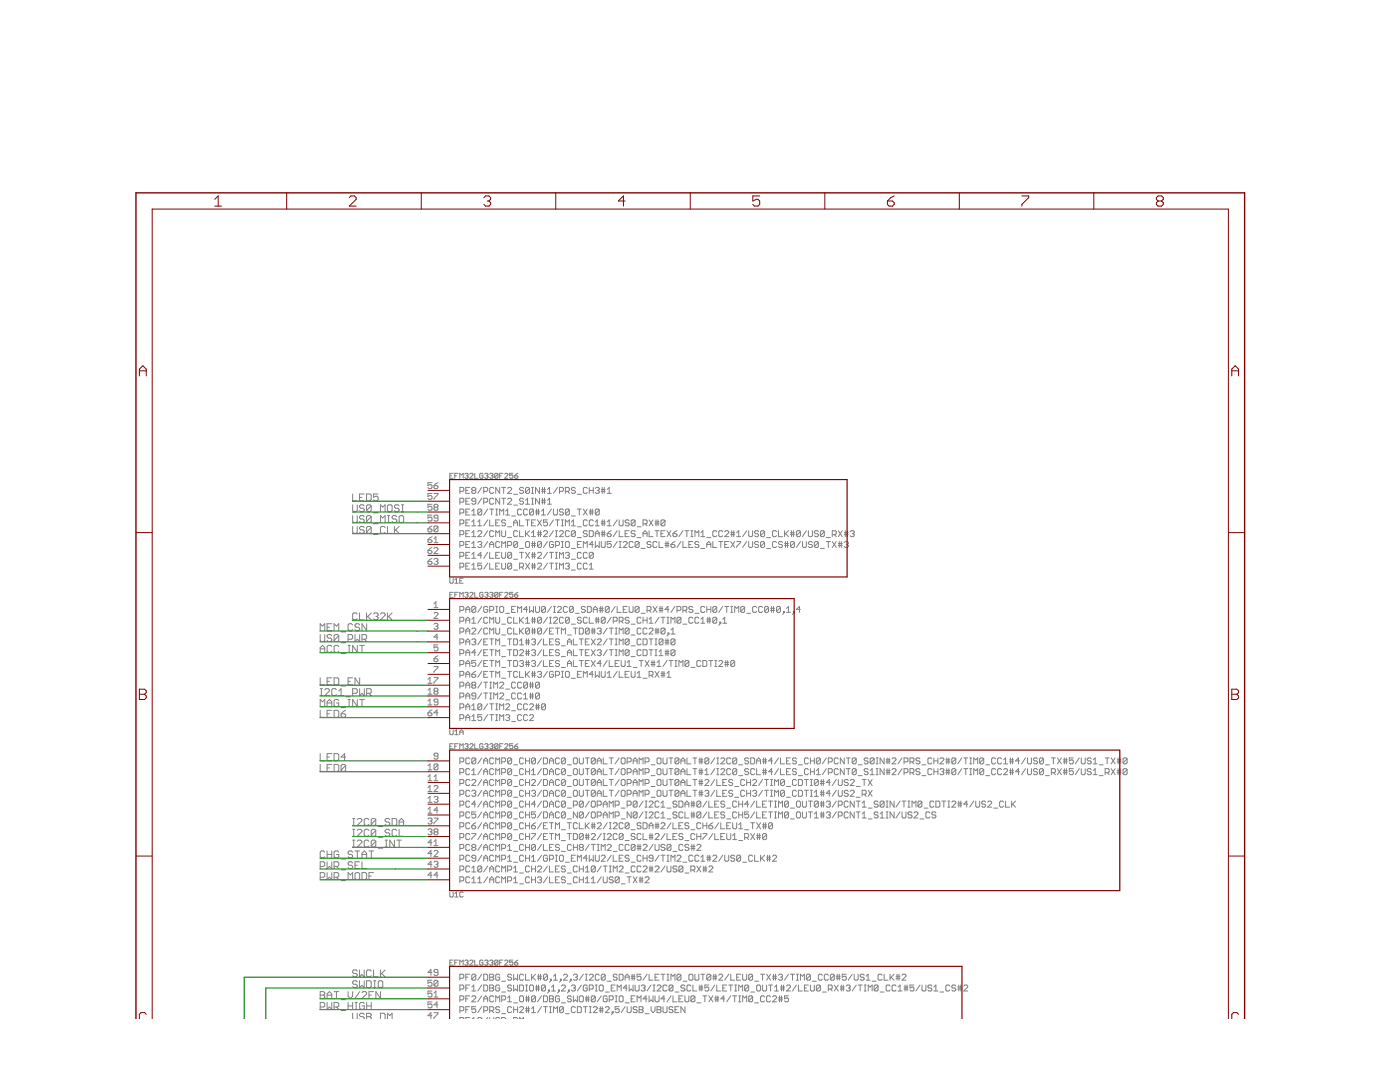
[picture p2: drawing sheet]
<svg xmlns="http://www.w3.org/2000/svg" width="279mm" height="216mm" viewBox="0 0 279 216" stroke-linecap="round" stroke-linejoin="round" font-family="sans-serif">
<g fill="none" stroke="#808080" stroke-width=".2">
<path d="M70.4 98.6v1.3h.9M71.8 99.3h.4M72.7 98.6h-.9v1.3h.9M73.2 98.6h.7l.2 .2v.9l-.2 .2h-.7zM75.5 98.6h-1v.7l.5-.3 .5 .3v.4l-.3 .2h-.4l-.3-.2M86.2 96.3h-.8v.6l.6-.2 .2 .2v.4l-.2 .2h-.4l-.2-.2M86.2 98.5h-.8v.6l.6-.2 .2 .2v.4l-.2 .2h-.4l-.2-.2M86.6 96.9h.6l.2 .4-.2 .2h-.4l-.2-.2zM86.6 98.5h.8v.2l-.8 .8v.2M87.4 96.3l-.8 .6M89.8 94.9h.3M90.4 94.4h-.6v1h.6"/>
<path d="M90.8 94.9h.3M91.4 94.4h-.6v1M91.8 95.4v-1l.3 .4 .3-.4v1M91.8 98h.6l.2-.1v-.4l-.2-.2h-.6v1.1M92.8 94.6l.1-.2h.4l.1 .2-.1 .3M93 97.9h.4M93.1 94.9h.2M93.3 94.9l.1 .2-.1 .3h-.4l-.1-.1M93.7 94.6l.2-.2h.4l.1 .2-.7 .8h.7M93.7 97.3h-.7v1.1h.7M93.7 99.4h-.7v1.2h.7M94.4 97.9l-.3-.2 .3-.4h.3l.3 .2-.3 .4"/>
<path d="M94.4 97.9l-.3 .1 .3 .4h.3l.3-.1-.3-.4M94.4 97.9h.3M94.7 94.4v1h.7M96.1 97.3l-.7 1.1M96.1 99.4l-.7 1.2M96.4 94.6l-.2-.2h-.3l-.2 .2v.7l.2 .1h.3l.2-.1v-.4h-.3M96.5 98h.6l.2-.1v-.4l-.2-.2h-.6v1.1M96.7 94.6l.2-.2h.3l.2 .2-.2 .3M97.1 94.9h.1M97.2 94.9l.2 .2-.2 .3h-.3l-.2-.1M97.7 94.6l.2-.2h.3l.2 .2-.2 .3M98.1 94.9h.1"/>
<path d="M98.2 94.9l.2 .2-.2 .3h-.3l-.2-.1M98.5 97.5l-.2-.2h-.4l-.2 .2v.8l.2 .1h.4l.2-.1M98.5 99.6l-.2-.2h-.4l-.2 .2v.8l.2 .2h.4l.2-.2M99.4 94.6l-.2-.2h-.3l-.2 .2v.7M99.4 94.6v.7l-.2 .1h-.3l-.2-.1M99.4 94.6l-.7 .7M99.7 97.3v1.1l-.8-1.1v1.1M99.7 99.4v1.2l-.8-1.2v1.2M99.7 94.9h.3M100.1 97.3h.8M100.1 99.4h.8M100.4 94.4h-.7v1"/>
<path d="M100.5 97.3v1.1M100.5 99.4v1.2M100.7 94.6l.2-.2h.3l.2 .2-.7 .8h.7M101.3 97.5l.2-.2h.4l.2 .2v.2l-.8 .7h.8M101.3 99.6l.2-.2h.4l.2 .2v.2l-.8 .8h.8M102.4 94.4h-.7v.5l.5-.1 .2 .1v.4l-.2 .1h-.3l-.2-.1M102.5 98.6h.8M102.7 94.9h.5l.2 .4-.2 .1h-.3l-.2-.1zM103.4 94.4l-.7 .5M104.5 97.5l-.2-.2h-.4l-.2 .2 .2 .4h.4l.2 .1-.2 .4h-.4l-.2-.1M104.5 99.6l-.2-.2h-.4l-.2 .2 .2 .4h.4l.2 .2v.2l-.2 .2h-.4l-.2-.2M104.9 99.8l.4-.4v1.2"/>
<path d="M105.7 97.5v.8l-.2 .1h-.4l-.2-.1M105.7 97.5l-.2-.2h-.4l-.2 .2v.8M105.7 97.5l-.8 .8M106.1 97.3h.4M106.1 98.4h.4M106.1 99.4h.4M106.3 97.3v1.1M106.3 99.4v1.2M107.7 97.3v1.1l-.8-1.1v1.1M107.7 99.4v1.2l-.8-1.2v1.2M108.1 98h.8M108.1 97.7h.8"/>
<path d="M108.1 99.8h.8M108.3 97.3v1.1M108.3 99.4v1.2M108.7 97.3v1.1M108.7 99.4v1.2M109.3 97.7l.4-.4v1.1M109.3 99.8l.4-.4v1.2M109.3 98.4h.7M111.3 97.3l-.9 1.1M111.7 98h.5l.2-.1v-.4l-.2-.2h-.5v1.1M112.8 98h.6l.2-.1v-.4l-.2-.2h-.6v1.1M113.2 98l.4 .4"/>
<path d="M114.8 97.5l-.2-.2h-.4l-.2 .2 .2 .4h.4l.2 .1-.2 .4h-.4l-.2-.1M115.2 98.6h.8M117.2 97.5l-.2-.2h-.4l-.2 .2v.8l.2 .1h.4l.2-.1M117.6 97.3v1.1M117.6 97.9h.8M118.4 97.3v1.1M118.8 97.5l.2-.2h.4l.2 .2-.2 .4M119.2 97.9h.2M119.4 97.9l.2 .1-.2 .4h-.4l-.2-.1M120 98h.8M120 97.7h.8M120.2 97.3v1.1"/>
<path d="M120.6 97.3v1.1M121.2 97.7l.4-.4v1.1M121.2 98.4h.8M70.4 100.7v1.2l.2 .2h.5l.2-.2v-1.2M70.4 102.9v1.1l.2 .3h.5l.2-.3v-1.1M70.4 105.1v1.1l.2 .2h.5l.2-.2v-1.1M72.7 100.9l-.2-.2h-.5l-.2 .2v.3l.2 .2h.5l.2 .2v.3l-.2 .2h-.5l-.2-.2M72.7 103.1l-.2-.2h-.5l-.2 .2v.2l.2 .3h.5l.2 .2v.2l-.2 .3h-.5l-.2-.3M72.7 105.3l-.2-.2h-.5l-.2 .2v.2l.2 .2h.5l.2 .3v.2l-.2 .2h-.5l-.2-.2M74.1 103.1v.9l-.2 .3h-.5l-.2-.3M74.1 100.9v1l-.2 .2h-.5l-.2-.2M74.1 105.3v.9l-.2 .2h-.5l-.2-.2"/>
<path d="M74.1 100.9l-.2-.2h-.5l-.2 .2v1M74.1 103.1l-.2-.2h-.5l-.2 .2v.9M74.1 105.3l-.2-.2h-.5l-.2 .2v.9M74.1 105.3l-.9 .9M74.1 103.1l-.9 .9M74.1 100.9l-.9 1M74.5 106.7h1M74.5 104.5h1M74.5 102.3h1M75.9 102.1v-1.4l.5 .5 .5-.5v1.4M75.9 104.3v-1.4l.5 .4 .5-.4v1.4M76.9 105.3l-.3-.2h-.4l-.3 .2v.9l.3 .2h.4l.3-.2"/>
<path d="M77.3 100.9l.3-.2h.4l.3 .2v1l-.3 .2h-.4l-.3-.2zM77.3 105.1v1.3h1M77.3 104.3h.5M77.3 102.9h.5M77.6 102.9v1.4M78.7 105.1v1.3M79 105.7l.7 .7M79.2 103.1l-.2-.2h-.5l-.2 .2v.2l.2 .3h.5l.2 .2v.2l-.2 .3h-.5l-.2-.3M79.7 100.9l-.3-.2h-.4l-.3 .2v.3l.3 .2h.4l.3 .2v.3l-.3 .2h-.4l-.3-.2M79.7 103.1l.2-.2h.4l.3 .2v.9l-.3 .3h-.4l-.2-.3zM79.7 105.1l-1 .9M80.1 102.1h.5"/>
<path d="M80.1 100.7h.5M80.3 100.7v1.4M85.4 105.5h.6l.2 .4-.2 .2h-.4l-.2-.2zM85.4 107.7h.6l.2 .4-.2 .2h-.4l-.2-.2zM85.4 109.9h.6l.2 .4-.2 .1h-.4l-.2-.1zM85.4 112h.6l.2 .4-.2 .2h-.4l-.2-.2zM86.2 107.1l-.8 .6M86.2 100.6h-.8v.6l.6-.2 .2 .2v.4l-.2 .2h-.4l-.2-.2M86.2 102.8h-.8v.6l.4-.2 .4 .2v.4l-.2 .2h-.4l-.2-.2M86.2 104.9l-.8 .6M86.2 109.3l-.8 .6M86.2 111.4l-.8 .6"/>
<path d="M86.6 107.5l.4-.4v1.2M86.6 109.5l.2-.2h.4l.2 .2v.2l-.8 .7h.8M86.6 111.6l.2-.2h.4l.2 .2-.2 .4M86.6 108.3h.8M86.8 101.2l-.2-.2 .2-.4h.4l.2 .2-.2 .4M86.8 101.2l-.2 .2 .2 .4h.4l.2-.2-.2-.4M86.8 101.2h.4M87 112h.2M87.2 112l.2 .2-.2 .4h-.4l-.2-.2M87.4 105.1v.8l-.2 .2h-.4l-.2-.2M87.4 103.4h-.6l-.2-.2 .2-.4h.4l.2 .2v.8l-.2 .2h-.4l-.2-.2M87.4 105.1l-.2-.2h-.4l-.2 .2v.8"/>
<path d="M87.4 105.1l-.8 .8M89.8 115.4v.8l.1 .2h.4l.1-.2v-.8M89.8 118.7h.3M90.4 118.2h-.6v1h.6M90.8 118.7h.3M90.8 115.7l.3-.3v1M90.8 116.4h.6M91.4 118.2h-.6v1M91.8 119.2v-1l.3 .3 .3-.3v1M91.8 115.9h.3M91.8 100.2h.6l.2-.2v-.4l-.2-.2h-.6v1.2M91.8 102.4h.6l.2-.2v-.4l-.2-.2h-.6v1.2"/>
<path d="M91.8 104.5h.6l.2-.2v-.4l-.2-.2h-.6v1.2M91.8 106.7h.6l.2-.2v-.4l-.2-.2h-.6v1.2M91.8 108.8h.6l.2-.2v-.4l-.2-.1h-.6v1.1M91.8 111h.6l.2-.2v-.4l-.2-.2h-.6v1.2M91.8 113.2h.6l.2-.2v-.4l-.2-.2h-.6v1.2M92.4 115.4h-.6v1h.6M92.8 118.3l.5-.1 .1 .1-.1 .4M93 100h.4M93 102.2h.4M93 104.3h.4M93 106.5h.4M93 108.6h.4"/>
<path d="M93 110.8h.4M93 113h.4M93.1 118.7h.2M93.3 118.7l.1 .2-.1 .3h-.4l-.1-.2M93.7 118.3l.2-.1 .5 .1v.2l-.7 .7h.7M93.7 101.6h-.7v1.2h.7M93.7 103.7h-.7v1.2h.7M93.7 105.9h-.7v1.2h.7M93.7 108.1h-.7v1.1h.7M93.7 110.2h-.7v1.2h.7M93.7 112.4h-.7v1.2h.7M94.1 102l.5-.4v1.2"/>
<path d="M94.1 104.1l.5-.4v1.2M94.1 106.3l.5-.4v1.2M94.1 108.5l.5-.4v1.1M94.1 110.6l.5-.4v1.2M94.1 112.8l.5-.4v1.2M94.1 102.8h.9M94.1 104.9h.9M94.1 107.1h.9M94.1 109.2h.9M94.1 111.4h.9M94.1 113.6h.9M94.7 118.2v1h.7"/>
<path d="M95 100h-.6l-.3-.2 .3-.4h.3l.3 .2v.8l-.3 .2h-.3l-.3-.2M95.4 104.1l.3-.4v1.2M95.4 106.1l.1-.2h.4l.2 .2v.2l-.7 .8h.7M95.4 108.2l.1-.1h.4l.2 .1-.2 .4M95.4 104.9h.7M95.7 108.6h.2M95.9 108.6l.2 .2-.2 .4h-.4l-.1-.1M96.1 101.8v.8l-.2 .2h-.4l-.1-.2M96.1 101.8l-.2-.2h-.4l-.1 .2v.8M96.1 112.4h-.7v.6l.3-.2 .4 .2v.4l-.2 .2h-.4l-.1-.2M96.1 101.8l-.7 .8M96.1 110.8h-.7l.5-.6v1.2"/>
<path d="M96.4 118.3l-.2-.1-.5 .1v.7l.2 .2h.3l.2-.2v-.3h-.3M96.5 100.2h.6l.2-.2v-.4l-.2-.2h-.6v1.2M96.7 118.3l.5-.1 .2 .1-.2 .4M97.1 118.7h.1M97.2 118.7l.2 .2-.2 .3h-.3l-.2-.2M97.3 101.6l-.8 1.2M97.3 103.7l-.8 1.2M97.3 105.9l-.8 1.2M97.3 108.1l-.8 1.1M97.3 110.2l-.8 1.2M97.3 112.4l-.8 1.2M97.7 118.3l.5-.1 .2 .1-.2 .4"/>
<path d="M97.7 103.7v1.2h.8M97.7 109.2v-.7l.4-.4 .4 .4v.7M97.7 110.2v1.2h.8M97.7 112.4v1.2h.8M97.7 101.6h.8M97.7 108.6h.8M98.1 118.7h.1M98.1 101.6v1.2M98.2 118.7l.2 .2-.2 .3h-.3l-.2-.2M98.5 106.1l-.2-.2h-.4l-.2 .2v.8l.2 .2h.4l.2-.2M98.9 107.1v-1.2l.4 .4 .4-.4v1.2M98.9 101.6h.4"/>
<path d="M98.9 102.8h.4M98.9 104.3h.4M98.9 110.8h.4M98.9 113h.4M99.1 101.6v1.2M99.4 118.3l-.2-.1-.5 .1v.7M99.4 118.3v.7l-.2 .2h-.3l-.2-.2M99.4 118.3l-.7 .7M99.7 118.7h.3M99.7 102.8v-1.2l.4 .4 .4-.4v1.2M99.7 103.7h-.8v1.2h.8M99.7 108.2l-.2-.1h-.4l-.2 .1v.9l.2 .1h.4l.2-.1"/>
<path d="M99.7 110.2h-.8v1.2h.8M99.7 112.4h-.8v1.2h.8M100.1 109.2v-1.1l.4 .4 .4-.4v1.1M100.1 105.9v1l.2 .2h.4l.2-.2v-1M100.1 110.2v1l.2 .2h.4l.2-.2v-1M100.1 112.4v1l.2 .2h.4l.2-.2v-1M100.4 118.2h-.7v1M100.7 118.3l.2-.1 .5 .1v.2l-.7 .7h.7M100.9 103.9l-.2-.2h-.4l-.2 .2v.2l.2 .2h.4l.2 .4-.2 .2h-.4l-.2-.2M100.9 102l.4-.4v1.2M100.9 102.8h.8M101.3 108.8h.6l.2-.2v-.4l-.2-.1h-.6v1.1"/>
<path d="M101.3 105.1h.8M101.3 107.3h.8M102.1 110.4v.8l-.2 .2h-.4l-.2-.2M102.1 112.6v.8l-.2 .2h-.4l-.2-.2M102.1 110.4l-.2-.2h-.4l-.2 .2v.8M102.1 112.6l-.2-.2h-.4l-.2 .2v.8M102.1 103h.8M102.1 112.6l-.8 .8M102.1 110.4l-.8 .8M102.4 118.2h-.7v.5l.5-.2 .2 .2v.3l-.2 .2h-.3l-.2-.2M102.5 104.9v-.8l.4-.4 .4 .4v.8M102.5 100.8h.8"/>
<path d="M102.5 104.3h.8M102.5 111.6h.8M102.5 113.7h.8M102.7 118.7h.5l.2 .3-.2 .2h-.3l-.2-.2zM103.3 108.2v.9l-.2 .1h-.4l-.2-.1M103.3 106.1l-.2-.2h-.4l-.2 .2v.8l.2 .2h.4l.2-.2M103.3 108.2l-.2-.1h-.4l-.2 .1v.9M103.3 108.2l-.8 .9M103.4 118.2l-.7 .5M103.7 103.7v1.2h.8M103.7 105.9v1.2h.8M103.7 113.2h.6l.2-.2v-.4l-.2-.2h-.6v1.2"/>
<path d="M103.7 109.4h.8M103.7 110.2h.8M104.1 101.8l-.2-.2h-.4l-.2 .2v.8l.2 .2h.4l.2-.2M104.1 110.2v1.2M104.1 113.2l.4 .4M104.9 108.2l.2-.1h.4l.2 .1v.9l-.2 .1h-.4l-.2-.1zM104.9 105.9v1.2M104.9 110.2l.8 1.2M104.9 112.4l.8 1.2M104.9 100.6h.8M104.9 103.7h.8M105.1 106.5l.6 .6"/>
<path d="M105.3 103.7v1.2M105.3 101.8l-.2-.2h-.4l-.2 .2v.8l.2 .2h.4l.2-.2M105.7 105.9l-.8 .8M105.7 110.2l-.8 1.2M105.7 112.4l-.8 1.2M106.1 106.3l.4-.4v1.2M106.1 100.6h.4M106.1 104.3h.4M106.1 107.1h.8M106.1 108.8h.8M106.1 108.5h.8M106.1 111h.8"/>
<path d="M106.1 110.6h.8M106.1 113.2h.8M106.1 112.8h.8M106.3 108.1v1.1M106.3 110.2v1.2M106.3 112.4v1.2M106.5 101.8l-.2-.2h-.4l-.2 .2v.8M106.5 101.8v.8l-.2 .2h-.4l-.2-.2M106.5 101.8l-.8 .8M106.7 108.1v1.1M106.7 110.2v1.2M106.7 112.4v1.2"/>
<path d="M106.9 103.7h-.8v1.2h.8M106.9 102.4h.8M106.9 102h.8M107.1 101.6v1.2M107.3 110.4l.2-.2h.4l.2 .2v.2l-.8 .8h.8M107.3 112.6l.2-.2h.4l.2 .2v.2l-.8 .8h.8M107.3 103.7l.8 1.2M107.3 106.7h.8M107.3 106.3h.8M107.5 101.6v1.2M107.5 105.9v1.2M107.9 105.9v1.2"/>
<path d="M108.1 108.2v.9l-.2 .1h-.4l-.2-.1M108.1 108.2l-.8 .9M108.1 108.2l-.2-.1h-.4l-.2 .1v.9M108.1 102l.4-.4v1.2M108.1 100.2h.8M108.1 102.8h.8M108.1 103.7l-.8 1.2M108.5 106.1l.2-.2h.4l.2 .2v.2l-.8 .8h.8M109.3 103.7h-.8v.6l.4-.2 .4 .2v.4l-.2 .2h-.4l-.2-.2M109.3 100.6h.7M109.3 108.1l-.8 1.1M109.3 110.2l-.8 1.2"/>
<path d="M109.3 112.4l-.8 1.2M109.7 110.2h.7M109.7 112.4h.7M110 110.2v1.2M110 112.4v1.2M110 101.6l-.7 1.2M110.4 101.6v1l.3 .2h.3l.3-.2v-1M110.4 108.2l-.1-.1h-.4l-.2 .1v.9l.2 .1h.4l.1-.1v-.5h-.4M110.4 103.7l-.7 1.2M110.4 105.9l-.7 1.2M110.8 108.8h.6l.3-.2v-.4l-.3-.1h-.6v1.1M110.8 103.7h.9"/>
<path d="M110.8 105.9h.5M110.8 107.1h.5M110.8 110.2h.5M110.8 111.4h.5M110.8 112.4h.5M110.8 113.6h.5M111 105.9v1.2M111 110.2v1.2M111 112.4v1.2M111.3 103.7v1.2M111.7 106.1l.1-.2h.4l.2 .2v.2l-.7 .8h.7M111.7 111.4v-1.2l.3 .4 .4-.4v1.2"/>
<path d="M111.7 113.6v-1.2l.3 .4 .4-.4v1.2M112 103.7h.4M112 104.9h.4M112 108.1h.4M112 109.2h.4M112.2 103.7v1.2M112.2 108.1v1.1M112.4 101.8l-.2-.2h-.4l-.1 .2 .1 .4h.4l.2 .2v.2l-.2 .2h-.4l-.1-.2M112.8 104.9v-1.2l.4 .4 .4-.4v1.2M112.8 110.4l.2-.2h.4l.2 .2-.2 .4M112.8 112.6l.2-.2h.4l.2 .2-.2 .4M113 108.1h.4l.2 .1v.9l-.2 .1h-.4l-.2-.1v-.9z"/>
<path d="M113.2 110.8h.2M113.2 113h.2M113.4 110.8l.2 .2-.2 .4h-.4l-.2-.2M113.4 113l.2 .2-.2 .4h-.4l-.2-.2M113.6 101.8l-.2-.2h-.4l-.2 .2v.8M113.6 106.1l-.2-.2h-.4l-.2 .2v.8l.2 .2h.4l.2-.2M113.6 101.8v.8l-.2 .2h-.4l-.2-.2M113.6 101.8l-.8 .8M114 104.1l.4-.4v1.2M114 103h.8M114 104.9h.8M114 109.4h.8"/>
<path d="M114 111.6h.8M114 113.7h.8M114.8 106.1v.8l-.2 .2h-.4l-.2-.2M114.8 106.1l-.2-.2h-.4l-.2 .2v.8M114.8 106.1l-.8 .8M115.2 101.6h.8M115.2 105.1h.8M115.2 107.3h.8M115.2 108.6h.4M115.6 101.6v1.2M116 108.1h-.8v1.1h.8M116 110.4l-.2-.2h-.4l-.2 .2v.8l.2 .2h.4l.2-.2"/>
<path d="M116 112.6l-.2-.2h-.4l-.2 .2v.8l.2 .2h.4l.2-.2M116.4 109.2v-1.1l.4 .4 .4-.4v1.1M116.4 101.6l.8 1.2M117.2 110.4l-.2-.2h-.4l-.2 .2v.8l.2 .2h.4l.2-.2M117.2 106.1l-.2-.2h-.4l-.2 .2v.2l.2 .2h.4l.2 .4-.2 .2h-.4l-.2-.2M117.2 103.9l-.2-.2h-.4l-.2 .2v.8l.2 .2h.4l.2-.2M117.2 112.6l-.2-.2h-.4l-.2 .2v.8l.2 .2h.4l.2-.2M117.2 101.6l-.8 1.2M117.6 112.8l.4-.4v1.2M117.6 105.9h.6l.2 .2v.8l-.2 .2h-.6zM117.6 102.4h.8M117.6 102h.8"/>
<path d="M117.6 113.6h.8M117.8 101.6v1.2M118.2 101.6v1.2M118.4 110.4v.8l-.2 .2h-.4l-.2-.2M118.4 103.9l-.2-.2h-.4l-.2 .2v.8l.2 .2h.4l.2-.2M118.4 110.4l-.2-.2h-.4l-.2 .2v.8M118.4 108.6h-.8l.6-.5v1.1M118.4 110.4l-.8 .8M118.8 104.1l.4-.4v1.2M118.8 107.1v-.8l.4-.4 .4 .4v.8M118.8 108.1v1.1l.4-.4 .4 .4v-1.1M118.8 104.9h.8"/>
<path d="M118.8 106.5h.8M119.6 101.8l-.2-.2h-.4l-.2 .2v.8M119.6 101.8v.8l-.2 .2h-.4l-.2-.2M119.6 101.8l-.8 .8M120 108.1v1l.2 .1h.4l.2-.1v-1M120 104.5h.8M120 104.1h.8M120 106.7h.8M120 106.3h.8M120.2 103.7v1.2M120.2 105.9v1.2M120.6 103.7v1.2"/>
<path d="M120.6 105.9v1.2M121.2 104.1l.4-.4v1.2M121.2 106.5h.6l.2 .4-.2 .2h-.4l-.2-.2zM121.2 104.9h.8M122 108.1h-.8v.5l.6-.1 .2 .1v.5l-.2 .1h-.4l-.2-.1M122 105.9l-.8 .6M123.2 103.7l-.8 1.2M123.2 105.9l-.8 1.2M123.2 108.1l-.8 1.1M123.6 103.7v1l.2 .2h.4l.2-.2v-1M123.6 105.9v1.2h.8M123.6 108.1h.4"/>
<path d="M123.6 109.2h.4M123.8 108.1v1.1M124.4 108.2l.2-.1h.4l.2 .1v.3l-.8 .7h.8M124.8 106.5h.4M125.6 103.9l-.3-.2h-.3l-.2 .2 .2 .4h.3l.3 .2-.3 .4h-.3l-.2-.2M125.6 105.9h-.8v1.2h.8M126.3 108.2l-.1-.1h-.4l-.2 .1v.9l.2 .1h.4l.1-.1M126.7 103.9v.8l-.1 .2h-.4l-.2-.2M126.7 106.1l-.1-.2h-.4l-.2 .2 .2 .4h.4l.1 .2-.1 .4h-.4l-.2-.2M126.7 103.9l-.1-.2h-.4l-.2 .2v.8M126.7 103.9l-.7 .8M127.1 105.1h.8"/>
<path d="M127.1 107.3h.8M127.6 108.2l-.3-.1h-.3l-.3 .1v.9M127.6 108.2v.9l-.3 .1h-.3l-.3-.1M127.6 108.2l-.9 .9M128 109.4h.7M128.3 104.5h.6l.2-.2v-.4l-.2-.2h-.6v1.2M128.3 107.1v-.8l.4-.4 .4 .4v.8M128.3 106.5h.8M128.7 104.5l.4 .4M129.5 105.9v1.2h.8M129.5 103.7l.8 1.2M129.9 108.2l-.2-.1h-.4l-.2 .1 .2 .4h.4l.2 .2-.2 .4h-.4l-.2-.1"/>
<path d="M130.3 103.7l-.8 1.2M130.7 104.5h.8M130.7 104.1h.8M130.7 105.9h.8M130.9 103.7v1.2M131.1 108.2l-.2-.1h-.4l-.2 .1v.9l.2 .1h.4l.2-.1M131.1 105.9v1.2M131.3 103.7v1.2M131.5 108.1v1.1h.8M131.9 106.5h.4M132.7 103.9l-.2-.2h-.4l-.2 .2v.8M132.7 105.9h-.8v1.2h.8"/>
<path d="M132.7 103.9v.8l-.2 .2h-.4l-.2-.2M132.7 103.9l-.8 .8M132.7 108.8h.8M132.7 108.5h.8M132.9 108.1v1.1M133.1 105.9l.8 1.2M133.3 108.1v1.1M133.9 108.6h.6l.2 .5-.2 .1h-.4l-.2-.1zM133.9 105.9l-.8 1.2M134.3 106.5h.6l.2 .4-.2 .2h-.4l-.2-.2zM134.7 108.1l-.8 .5M135.1 105.9l-.8 .6"/>
<path d="M135.9 108.1l-.8 1.1M136.3 108.1v1.1h.8M136.3 105.9l-.8 1.2M136.7 105.9h.8M137.1 105.9v1.2M137.5 108.6h.4M137.9 105.9h.4M137.9 107.1h.4M138.1 105.9v1.2M138.3 108.1h-.8v1.1h.8M138.7 107.1v-1.2l.4 .4 .4-.4v1.2M139.5 108.2l-.2-.1h-.4l-.2 .1 .2 .4h.4l.2 .2-.2 .4h-.4l-.2-.1"/>
<path d="M139.9 106.3l.4-.4v1.2M139.9 107.1h.8M139.9 109.4h.8M141.1 109.2v-.7l.4-.4 .4 .4v.7M141.1 107.3h.8M141.1 108.6h.8M142.3 108.1v1.1h.7M143 106.1l-.1-.2h-.4l-.2 .2v.8l.2 .2h.4l.1-.2M143.4 108.1h.8M143.8 108.1v1.1M144.2 106.1l-.2-.2h-.4l-.2 .2v.8l.2 .2h.4l.2-.2M144.6 106.1l.2-.2h.4l.2 .2v.2l-.8 .8h.8"/>
<path d="M144.6 108.6h.4M145.4 108.1h-.8v1.1h.8M145.8 106.7h.8M145.8 106.3h.8M145.8 108.1l.8 1.1M146 105.9v1.2M146.4 105.9v1.2M146.6 108.1l-.8 1.1M147 106.3l.4-.4v1.2M147 108.1h.8v.1l-.8 .9v.1M147 107.1h.8M149 105.9l-.8 1.2"/>
<path d="M149 108.1l-.8 1.1M149.4 105.9v1l.2 .2h.4l.2-.2v-1M149.4 108.1v1l.2 .1h.4l.2-.1v-1M151.4 106.1l-.2-.2h-.4l-.2 .2v.2l.2 .2h.4l.2 .4-.2 .2h-.4l-.2-.2M151.4 108.2l-.2-.1h-.4l-.2 .1 .2 .4h.4l.2 .2-.2 .4h-.4l-.2-.1M152.6 106.1l-.8 .8M152.6 106.1v.8l-.2 .2h-.4l-.2-.2M152.6 108.2v.9l-.2 .1h-.4l-.2-.1M152.6 106.1l-.2-.2h-.4l-.2 .2v.8M152.6 108.2l-.2-.1h-.4l-.2 .1v.9M152.6 108.2l-.8 .9M153 107.3h.8"/>
<path d="M153 109.4h.8M155 108.2l-.2-.1h-.4l-.2 .1v.9l.2 .1h.4l.2-.1M155 106.1l-.2-.2h-.4l-.2 .2v.8l.2 .2h.4l.2-.2M155.4 105.9v1.2h.8M156.2 108.2l-.2-.1h-.4l-.2 .1 .2 .4h.4l.2 .2-.2 .4h-.4l-.2-.1M156.6 105.9v1.2M156.6 108.8h.8M156.6 108.5h.8M156.8 106.5l.6 .6M156.8 108.1v1.1M157.2 108.1v1.1M157.4 105.9l-.8 .8"/>
<path d="M157.8 106.7h.8M157.8 106.3h.8M157.9 105.9v1.2M158.3 105.9v1.2M158.6 108.2v.9l-.3 .1h-.4l-.1-.1M158.6 108.2l-.3-.1h-.4l-.1 .1v.9M158.6 108.2l-.8 .9M159.7 106.1l-.8 .8M159.7 106.1l-.1-.2h-.4l-.3 .2v.8M159.7 106.1v.8l-.1 .2h-.4l-.3-.2M159.7 108.1l-.8 1.1M160.1 108.1v1l.2 .1h.4l.2-.1v-1"/>
<path d="M160.9 105.9l-.8 1.2M161.3 105.9v1l.2 .2h.4l.2-.2v-1M162.1 108.2l-.2-.1h-.4l-.2 .1 .2 .4h.4l.2 .2-.2 .4h-.4l-.2-.1M163.3 106.1l-.2-.2h-.4l-.2 .2 .2 .4h.4l.2 .2-.2 .4h-.4l-.2-.2M163.3 108.2l-.2-.1h-.4l-.2 .1v.9M163.3 108.2v.9l-.2 .1h-.4l-.2-.1M163.3 108.2l-.8 .9M163.7 109.4h.8M164.5 106.1l-.2-.2h-.4l-.2 .2v.8M164.5 106.1v.8l-.2 .2h-.4l-.2-.2M164.5 106.1l-.8 .8M164.9 107.3h.8"/>
<path d="M164.9 108.1h.8M165.3 108.1v1.1M166.1 106.7h.6l.2-.2v-.4l-.2-.2h-.6v1.2M166.1 108.1l.8 1.1M166.5 106.7l.4 .4M166.9 108.1l-.8 1.1M167.3 105.9l.8 1.2M167.3 108.8h.8M167.3 108.5h.8M167.5 108.1v1.1M167.9 108.1v1.1M168.1 105.9l-.8 1.2"/>
<path d="M168.5 108.2l.2-.1h.4l.2 .1-.2 .4M168.5 106.7h.8M168.5 106.3h.8M168.7 105.9v1.2M168.9 108.6h.2M169.1 108.6l.2 .2-.2 .4h-.4l-.2-.1M169.1 105.9v1.2M169.7 106.1l.2-.2h.4l.2 .2-.2 .4M170.1 106.5h.2M170.3 106.5l.2 .2-.2 .4h-.4l-.2-.2M63.9 126.6v1.2l.2 .2h.5l.2-.2v-1.2M63.9 125.9v-1.4l.4 .4 .5-.4v1.4"/>
<path d="M63.9 130.2v-1l.4-.4 .5 .4v1M63.9 135.3v1.4h.9M63.9 129.5h.9M63.9 138.8h.4M63.9 137.4h.4M64.1 137.4v1.4M64.8 137.6l.2-.2h.5l.2 .2v.3l-.9 .9h.9M65.3 136h.4M65.3 125.2h.4M66.2 126.9l-.2-.3h-.5l-.2 .3v.2l.2 .2h.5l.2 .3v.2l-.2 .2h-.5l-.2-.2M66.2 129l-.2-.2h-.5l-.2 .2v.9l.2 .3h.5l.2-.3M66.2 124.5h-.9v1.4h.9"/>
<path d="M66.2 135.3h-.9v1.4h.9M66.7 125.9v-1.4l.4 .4 .5-.4v1.4M66.7 135.3h.7l.2 .2v.9l-.2 .3h-.7zM67.1 137.6l-.2-.2h-.5l-.2 .2v1l.2 .2h.5l.2-.2M67.6 129l-.2-.2h-.5l-.2 .2v.9l.2 .3h.5l.2-.3M67.6 139.8l-.2-.2h-.5l-.2 .2v.9l.2 .3h.5l.2-.3v-.4h-.5M67.6 126.9l-.2-.3h-.5l-.2 .3v.9M67.6 126.9v.9l-.2 .2h-.5l-.2-.2M67.6 138.8h.9M67.6 137.9l.5-.5v1.4M67.6 126.9l-.9 .9M68.1 130.4h.9"/>
<path d="M68.1 136.9h.9M68.1 126.1h.9M68.1 128.2h.9M69 139h.9M69.5 128.8h.4M69.5 130.2h.4M69.5 127.6h.6l.3-.3v-.4l-.3-.3h-.6v1.4M69.5 139.6h.4M69.5 136h.4M69.7 128.8v1.4M69.7 139.6v1.4M70.4 124.7l-.3-.2h-.4l-.2 .2v.9l.2 .3h.4l.3-.3"/>
<path d="M70.4 138.3h.7l.2-.2v-.5l-.2-.2h-.7v1.4M70.4 135.3h-.9v1.4h.9M70.8 126.6v1.4l.5-.4 .5 .4v-1.4M71.3 122.5l-.2-.2h-.5l-.2 .2v1l.2 .2h.5l.2-.2M71.3 128.8v1.4l-.9-1.4v1.4M71.3 139.6v1.4l-.9-1.4v1.4M71.8 122.3v1.4h.9M71.8 137.4v1.4l.4-.5 .5 .5v-1.4M71.8 124.7l-.3-.2h-.4l-.3 .2v.2l.3 .3h.4l.3 .2v.2l-.3 .3h-.4l-.3-.3M71.8 128.8h.9M71.8 135.3v1.4l-1-1.4v1.4M71.8 139.6h.9"/>
<path d="M72.2 127.6h.7l.3-.3v-.4l-.3-.3h-.7v1.4M72.2 128.8v1.4M72.2 139.6v1.4M72.7 127.6l.5 .4M73.2 122.3v1.4M73.2 124.5v1.4l-1-1.4v1.4M73.2 138.3h.7l.2-.2v-.5l-.2-.2h-.7v1.4M73.4 123l.7 .7M73.6 138.3l.5 .5M74.1 122.3l-.9 .9M74.5 122.5l.3-.2h.4l.3 .2v.3l-.3 .2M75 123h.2"/>
<path d="M75.2 123l.3 .2v.3l-.3 .2h-.4l-.3-.2M75.9 122.5l.3-.2h.4l.3 .2v.3l-1 .9h1M77.3 122.3v1.4M77.6 123l.7 .7M78.3 122.3l-1 .9M85.4 137.7l.4-.4v1.2M85.4 135.6l.4-.4v1.2M85.4 139.9l.4-.4v1.2M85.4 136.4h.8M85.4 138.5h.8M86.6 120.5l.4-.4v1.1M86.6 121.2h.8"/>
<path d="M86.6 122.4l.2-.2h.4l.2 .2v.2l-.8 .8h.8M86.6 124.6l.2-.2h.4l.2 .2-.2 .4M86.6 131.4h.6l.2 .4-.2 .2h-.4l-.2-.2zM86.6 133h.8v.2l-.8 .8v.2M86.6 135.2h.8v.2l-.8 .8v.2M86.8 137.9l-.2 .2 .2 .4h.4l.2-.2-.2-.4M86.8 137.9l-.2-.2 .2-.4h.4l.2 .2-.2 .4M86.8 137.9h.4M87 125h.2M87.2 125l.2 .2-.2 .4h-.4l-.2-.2M87.4 128.7h-.8v.6l.4-.2 .4 .2v.4l-.2 .2h-.4l-.2-.2M87.4 127.1h-.8l.6-.6v1.2"/>
<path d="M87.4 130.9l-.8 .5M91.8 121.8h.6l.2-.2v-.4l-.2-.2h-.6v1.2M91.8 124h.6l.2-.2v-.4l-.2-.2h-.6v1.2M91.8 126.1h.6l.2-.2v-.4l-.2-.2h-.6v1.2M91.8 128.3h.6l.2-.2v-.4l-.2-.2h-.6v1.2M91.8 130.4h.6l.2-.2v-.4l-.2-.2h-.6v1.2M91.8 132.6h.6l.2-.2v-.4l-.2-.2h-.6v1.2M91.8 134.7h.6l.2-.1v-.4l-.2-.2h-.6v1.1M91.8 136.9h.6l.2-.2v-.4l-.2-.2h-.6v1.2M91.8 139.1h.6l.2-.2v-.4l-.2-.2h-.6v1.2M93 122.2v-.8l.4-.4 .3 .4v.8M93 124.4v-.9l.4-.3 .3 .3v.9"/>
<path d="M93 126.5v-.8l.4-.4 .3 .4v.8M93 128.7v-.8l.4-.4 .3 .4v.8M93 130.8v-.8l.4-.4 .3 .4v.8M93 133v-.8l.4-.4 .3 .4v.8M93 135.1v-.8l.4-.3 .3 .3v.8M93 137.3v-.8l.4-.4 .3 .4v.8M93 139.5v-.8l.4-.4 .3 .4v.8M93 121.6h.7M93 123.8h.7M93 125.9h.7M93 128.1h.7M93 130.2h.7"/>
<path d="M93 132.4h.7M93 134.6h.7M93 136.7h.7M93 138.9h.7M94.1 134.6h.6l.3 .3-.3 .2h-.3l-.3-.2zM94.1 125.5l.3-.2h.3l.3 .2v.2l-.9 .8h.9M94.1 127.7l.3-.2h.3l.3 .2-.3 .4M94.1 123.5l.5-.3v1.2M94.1 124.4h.9M94.4 136.7l-.3-.2 .3-.4h.3l.3 .2-.3 .4M94.4 136.7l-.3 .2 .3 .4h.3l.3-.2-.3-.4M94.4 136.7h.3"/>
<path d="M94.6 128.1h.1M94.7 128.1l.3 .2-.3 .4h-.3l-.3-.2M95 130.2h-.9l.6-.6v1.2M95 121.2l-.3-.2h-.3l-.3 .2v.8M95 131.8h-.9v.6l.5-.2 .4 .2v.4l-.3 .2h-.3l-.3-.2M95 138.9h-.6l-.3-.2 .3-.4h.3l.3 .2v.8l-.3 .2h-.3l-.3-.2M95 121.2v.8l-.3 .2h-.3l-.3-.2M95 121.2l-.9 .8M95 134l-.9 .6M96.1 121l-.7 1.2M96.1 123.2l-.7 1.2M96.1 125.3l-.7 1.2"/>
<path d="M96.1 127.5l-.7 1.2M96.1 129.6l-.7 1.2M96.1 131.8l-.7 1.2M96.1 134l-.7 1.1M96.1 136.1l-.7 1.2M96.1 138.3l-.7 1.2M96.5 128.1h.4M96.5 130.2h.4M96.5 132.4h.4M96.5 134.6h.4M96.5 136.1h.8M96.5 138.3h.8"/>
<path d="M96.9 136.1v1.2M96.9 138.3v1.2M97.3 121.2l-.2-.2h-.4l-.2 .2v.8l.2 .2h.4l.2-.2v-.4h-.4M97.3 123.4l-.2-.2h-.4l-.2 .2v.7l.2 .3h.4l.2-.3M97.3 125.5l-.2-.2h-.4l-.2 .2v.8l.2 .2h.4l.2-.2M97.3 127.5h-.8v1.2h.8M97.3 129.6h-.8v1.2h.8M97.3 131.8h-.8v1.2h.8M97.3 134h-.8v1.1h.8M97.7 121.8h.6l.2-.2v-.4l-.2-.2h-.6v1.2M97.7 124.4v-1.2l.4 .3 .4-.3v1.2M97.7 126.5v-1.2l.4 .4 .4-.4v1.2"/>
<path d="M97.7 127.5h.8M97.7 129.6h.8M97.7 131.8h.8M97.7 134h.8M97.7 136.1h.4M97.7 137.3h.4M97.7 138.3h.4M97.7 139.5h.4M97.9 136.1v1.2M97.9 138.3v1.2M98.1 127.5v1.2M98.1 129.6v1.2"/>
<path d="M98.1 131.8v1.2M98.1 134v1.1M98.5 137.3v-1.2l.4 .4 .4-.4v1.2M98.5 139.5v-1.2l.4 .4 .4-.4v1.2M98.9 123.2v.9l.2 .3h.4l.2-.3v-.9M98.9 125.3v1l.2 .2h.4l.2-.2v-1M98.9 128.7v-1.2l.4 .4 .4-.4v1.2M98.9 130.8v-1.2l.4 .4 .4-.4v1.2M98.9 133v-1.2l.4 .4 .4-.4v1.2M98.9 135.1v-1.1l.4 .3 .4-.3v1.1M98.9 121h.4M98.9 122.2h.4"/>
<path d="M99.1 121v1.2M99.7 121.2l.2-.2h.4l.2 .2v.8l-.2 .2h-.4l-.2-.2zM99.7 136.3l.2-.2h.4l.2 .2v.2l-.8 .8h.8M99.7 138.5l.2-.2h.4l.2 .2v.2l-.8 .8h.8M100.1 124.5h.8M100.1 126.7h.8M100.1 128.9h.8M100.1 131h.8M100.1 133.2h.8M100.1 135.3h.8M100.9 122.4h.8M100.9 137.5h.8"/>
<path d="M100.9 139.7h.8M101.3 127.5h.8M101.3 129.6h.8M101.3 131.8h.8M101.3 134h.8M101.7 127.5v1.2M101.7 129.6v1.2M101.7 131.8v1.2M101.7 134v1.1M102.1 121.6h.4M102.1 123.4l-.2-.2h-.4l-.2 .2v.7l.2 .3h.4l.2-.3M102.1 125.5l-.2-.2h-.4l-.2 .2v.8l.2 .2h.4l.2-.2"/>
<path d="M102.5 127.5h.6l.2 .2v.8l-.2 .2h-.6zM102.5 129.6h.6l.2 .2v.8l-.2 .2h-.6zM102.5 131.8h.6l.2 .2v.8l-.2 .2h-.6zM102.5 123.2v1.2h.8M102.5 125.3v1.2h.8M102.9 121h-.8v1.2h.8M102.9 136.3l-.2-.2h-.4l-.2 .2v.8l.2 .2h.4l.2-.2M102.9 138.5l-.2-.2h-.4l-.2 .2v.8l.2 .2h.4l.2-.2M103.3 122.2v-1.2l.4 .4 .4-.4v1.2M103.3 134.2l-.2-.2h-.4l-.2 .2v.7l.2 .2h.4l.2-.2M103.7 127.9l.4-.4v1.2M103.7 123.2v1.2"/>
<path d="M103.7 125.3v1.2M103.7 134v1.1h.8M103.7 128.7h.8M103.7 129.8l.2-.2h.4l.2 .2v.2l-.8 .8h.8M103.7 132l.2-.2h.4l.2 .2-.2 .4M103.9 123.8l.6 .6M103.9 125.9l.6 .6M104.1 136.3l-.2-.2h-.4l-.2 .2v.8l.2 .2h.4l.2-.2M104.1 138.5l-.2-.2h-.4l-.2 .2v.8l.2 .2h.4l.2-.2M104.1 132.4h.2M104.3 132.4l.2 .2-.2 .4h-.4l-.2-.2M104.5 123.2l-.8 .8"/>
<path d="M104.5 125.3l-.8 .8M104.5 138.7l.4-.4v1.2M104.5 139.5h.8M104.9 124.4h.8M104.9 123.5l.4-.3v1.2M104.9 134v1.1M104.9 128.3h.8M104.9 127.9h.8M104.9 130.4h.8M104.9 130h.8M104.9 132.6h.8M104.9 132.2h.8"/>
<path d="M105.1 127.5v1.2M105.1 129.6v1.2M105.1 131.8v1.2M105.1 134.6l.6 .5M105.3 136.3l-.2-.2h-.4l-.2 .2v.8M105.3 121.6h-.8l.6-.6v1.2M105.3 136.3v.8l-.2 .2h-.4l-.2-.2M105.3 136.3l-.8 .8M105.5 127.5v1.2M105.5 129.6v1.2M105.5 131.8v1.2M105.7 125.5v.8l-.2 .2h-.4l-.2-.2"/>
<path d="M105.7 121v1.2l.4-.4 .4 .4v-1.2M105.7 125.5l-.2-.2h-.4l-.2 .2v.8M105.7 125.5l-.8 .8M105.7 134l-.8 .7M105.7 136.9h.8M105.7 136.5h.8M105.7 139.1h.8M105.7 138.7h.8M105.9 136.1v1.2M105.9 138.3v1.2M106.1 127.7l.2-.2h.4l.2 .2-.2 .4M106.1 129.8l.2-.2h.4l.2 .2-.2 .4"/>
<path d="M106.1 132l.2-.2h.4l.2 .2-.2 .4M106.1 124h.8M106.1 123.5h.8M106.1 126.1h.8M106.1 125.7h.8M106.1 134.7h.8M106.1 134.3h.8M106.3 123.2v1.2M106.3 125.3v1.2M106.3 134v1.1M106.3 136.1v1.2M106.3 138.3v1.2"/>
<path d="M106.5 128.1h.2M106.5 130.2h.2M106.5 132.4h.2M106.7 128.1l.2 .2-.2 .4h-.4l-.2-.2M106.7 130.2l.2 .2-.2 .4h-.4l-.2-.2M106.7 132.4l.2 .2-.2 .4h-.4l-.2-.2M106.7 123.2v1.2M106.7 125.3v1.2M106.7 134v1.1M106.9 121v1l.2 .2h.4l.2-.2v-1M107.3 134.2l.2-.2h.4l.2 .2-.2 .4M107.7 136.3l-.2-.2h-.4l-.2 .2v.8"/>
<path d="M107.7 138.5l-.2-.2h-.4l-.2 .2v.8M107.7 136.3v.8l-.2 .2h-.4l-.2-.2M107.7 138.5v.8l-.2 .2h-.4l-.2-.2M107.7 134.6h.2M107.7 136.3l-.8 .8M107.7 138.5l-.8 .8M107.9 134.6l.2 .1-.2 .4h-.4l-.2-.2M108.1 123.4v.7l-.2 .3h-.4l-.2-.3M108.1 125.5v.8l-.2 .2h-.4l-.2-.2M108.1 123.4l-.2-.2h-.4l-.2 .2v.7M108.1 125.5l-.2-.2h-.4l-.2 .2v.8M108.1 123.4l-.8 .7"/>
<path d="M108.1 125.5l-.8 .8M108.1 127.5l-.8 1.2M108.1 129.6l-.8 1.2M108.1 131.8l-.8 1.2M108.5 127.5v1.2h.8M108.5 129.6v1.2h.8M108.5 131.8v1.2h.8M108.9 121.2l-.2-.2h-.4l-.2 .2v.8M108.9 121.2v.8l-.2 .2h-.4l-.2-.2M108.9 121.2l-.8 .8M109.3 123.2l-.8 1.2M109.3 125.3l-.8 1.2"/>
<path d="M109.3 134l-.8 1.1M109.7 123.2h.3M109.7 124.4h.3M109.7 125.9h.3M109.7 128.1h.3M109.7 130.2h.3M109.7 132.4h.3M109.9 123.2v1.2M110 121l-.7 1.2M110.4 121h.4M110.4 122.2h.4M110.4 123.4l.3-.2h.3l.3 .2v.1l-.9 .9h.9"/>
<path d="M110.4 125.3h-.7v1.2h.7M110.4 127.5h-.7v1.2h.7M110.4 129.6h-.7v1.2h.7M110.4 131.8h-.7v1.2h.7M110.4 134.2l-.1-.2h-.4l-.2 .2v.7l.2 .2h.4l.1-.2v-.3h-.4M110.7 121v1.2M110.8 134.7h.6l.3-.1v-.4l-.3-.2h-.6v1.1M110.8 125.3h.9M111.3 121.2l.1-.2h.4l.2 .2v.2l-.7 .8h.7M111.3 125.3v1.2M111.7 129.8l-.3-.2h-.4l-.2 .2 .2 .4h.4l.3 .2-.3 .4h-.4l-.2-.2M111.7 127.7l-.3-.2h-.4l-.2 .2 .2 .4h.4l.3 .2-.3 .4h-.4l-.2-.2"/>
<path d="M111.7 132l-.3-.2h-.4l-.2 .2 .2 .4h.4l.3 .2-.3 .4h-.4l-.2-.2M112 126.5v-1.2l.4 .4 .4-.4v1.2M112 128.9h.8M112 131h.8M112 133.2h.8M112 134h.4M112 135.1h.4M112.2 134v1.1M112.4 123.4l-.2-.2h-.4l-.1 .2v.7l.1 .3h.4l.2-.3M113 134h.4l.2 .2v.7l-.2 .2h-.4l-.2-.2v-.7zM113.2 121.2l-.2-.2h-.4l-.2 .2v.8l.2 .2h.4l.2-.2M113.2 126.7h.8"/>
<path d="M113.2 128.1h.8M113.2 128.7v-.8l.4-.4 .4 .4v.8M113.2 130.8v-.8l.4-.4 .4 .4v.8M113.2 133v-.8l.4-.4 .4 .4v.8M113.2 130.2h.8M113.2 132.4h.8M113.6 123.4l-.2-.2h-.4l-.2 .2v.7M113.6 123.4v.7l-.2 .3h-.4l-.2-.3M113.6 123.4l-.8 .7M114 124.5h.8M114 135.3h.8M114.4 121.2l-.2-.2h-.4l-.2 .2v.8"/>
<path d="M114.4 121.2v.8l-.2 .2h-.4l-.2-.2M114.4 127.5v1.2h.8M114.4 129.6v1.2h.8M114.4 131.8v1.2h.8M114.4 121.2l-.8 .8M114.4 125.3h.8M114.8 122.4h.8M114.8 125.3v1.2M115.2 134.6h.4M115.6 125.3h.6l.2 .2v.8l-.2 .2h-.6zM115.6 127.5h.8M115.6 129.6h.8"/>
<path d="M115.6 131.8h.8M116 123.4l-.2-.2h-.4l-.2 .2 .2 .4h.4l.2 .2-.2 .4h-.4l-.2-.3M116 127.5v1.2M116 129.6v1.2M116 131.8v1.2M116 134h-.8v1.1h.8M116.4 135.1v-1.1l.4 .3 .4-.3v1.1M116.8 121.2l-.2-.2h-.4l-.2 .2 .2 .4h.4l.2 .2-.2 .4h-.4l-.2-.2M116.8 128.1h.4M116.8 130.2h.4M116.8 132.4h.4M117.2 123.4l-.2-.2h-.4l-.2 .2v.7l.2 .3h.4l.2-.3"/>
<path d="M117.2 121h.6l.2 .2v.8l-.2 .2h-.6zM117.6 125.5l-.8 .8M117.6 125.5l-.2-.2h-.4l-.2 .2v.8M117.6 127.5h-.8v1.2h.8M117.6 129.6h-.8v1.2h.8M117.6 131.8h-.8v1.2h.8M117.6 123.2v1.2h.8M117.6 125.5v.8l-.2 .2h-.4l-.2-.2M118 126.1h.8M118 125.7h.8M118 127.5l.8 1.2M118 129.6l.8 1.2"/>
<path d="M118 131.8l.8 1.2M118.2 125.3v1.2M118.4 121.6h.8M118.4 122.2v-.8l.4-.4 .4 .4v.8M118.4 134.6h-.8l.6-.6v1.1M118.6 125.3v1.2M118.8 124h.8M118.8 123.5h.8M118.8 127.5l-.8 1.2M118.8 129.6l-.8 1.2M118.8 131.8l-.8 1.2M118.8 134v1.1l.4-.4 .4 .4v-1.1"/>
<path d="M119 123.2v1.2M119.2 125.5l.2-.2h.4l.2 .2-.2 .4M119.2 127.7l.2-.2h.4l.2 .2v.2l-.8 .8h.8M119.2 129.8l.2-.2h.4l.2 .2-.2 .4M119.4 123.2v1.2M119.6 121.8h.8M119.6 121.4h.8M119.6 125.9h.2M119.6 130.2h.2M119.8 121v1.2M119.8 125.9l.2 .2-.2 .4h-.4l-.2-.2M119.8 130.2l.2 .2-.2 .4h-.4l-.2-.2"/>
<path d="M120 132.4h-.8l.6-.6v1.2M120 134v.9l.2 .2h.4l.2-.2v-.9M120.2 121v1.2M120.8 123.4v.7l-.2 .3h-.4l-.2-.3M120.8 123.4l-.2-.2h-.4l-.2 .2v.7M120.8 123.4l-.8 .7M121.2 134.3l.4-.3v1.1M121.2 125.3l-.8 1.2M121.2 127.5l-.8 1.2M121.2 129.6l-.8 1.2M121.2 131.8l-.8 1.2M121.2 135.1h.8"/>
<path d="M121.6 121.2l-.2-.2h-.4l-.2 .2v.8M121.6 121.2v.8l-.2 .2h-.4l-.2-.2M121.6 131.8v1.2h.8M121.6 121.2l-.8 .8M121.6 125.3h.8M121.6 127.5h.8M121.6 129.6h.8M122 123.2l-.8 1.2M122 125.3v1.2M122 127.5v1.2M122 129.6v1.2M122.4 124h.6l.2-.2v-.4l-.2-.2h-.6v1.2"/>
<path d="M122.8 121l-.8 1.2M122.8 125.3h.4M122.8 126.5h.4M122.8 127.5h.4M122.8 128.7h.4M122.8 129.6h.4M122.8 130.8h.4M122.8 132.4h.4M123 125.3v1.2M123 127.5v1.2M123 129.6v1.2M123.2 121v1.2h.8"/>
<path d="M123.2 134l-.8 1.1M123.6 124h.6l.2-.2v-.4l-.2-.2h-.6v1.2M123.6 126.5v-1.2l.4 .4 .4-.4v1.2M123.6 128.7v-1.2l.4 .4 .4-.4v1.2M123.6 130.8v-1.2l.4 .4 .4-.4v1.2M123.6 134v1.1h.8M123.6 131.8h-.8v1.2h.8M124 124l.4 .4M124 131.8v1l.2 .2h.4l.2-.2v-1M124.4 121.6h.4M124.8 134.6h.4M125.2 121h-.8v1.2h.8"/>
<path d="M125.2 132.2l.4-.4v1.2M125.2 133h.8M125.6 121v1l.2 .2h.4l.1-.2v-1M125.6 123.4l-.3-.2h-.3l-.2 .2 .2 .4h.3l.3 .2-.3 .4h-.3l-.2-.3M125.6 125.5v.8l-.3 .2h-.3l-.2-.2M125.6 127.7v.8l-.3 .2h-.3l-.2-.2M125.6 129.8v.8l-.3 .2h-.3l-.2-.2M125.6 125.5l-.3-.2h-.3l-.2 .2v.8M125.6 127.7l-.3-.2h-.3l-.2 .2v.8M125.6 129.8l-.3-.2h-.3l-.2 .2v.8M125.6 134h-.8v1.1h.8M125.6 125.5l-.8 .8"/>
<path d="M125.6 127.7l-.8 .8M125.6 129.8l-.8 .8M126 134v.9l.2 .2h.4l.1-.2v-.9M126 124.5h.7M126 126.7h.7M126 128.9h.7M126 131h.7M126.4 133.2h.7M127.1 134.3l.5-.3v1.1M127.1 135.1h.8M127.6 121.2l-.3-.2h-.3l-.3 .2v.8M127.6 121.2v.8l-.3 .2h-.3l-.3-.2"/>
<path d="M127.6 121.2l-.9 .8M127.6 131.8h.7M127.9 125.5l-.2-.2h-.4l-.2 .2v.8l.2 .2h.4l.2-.2M127.9 123.4l-.2-.2h-.4l-.2 .2v.7l.2 .3h.4l.2-.3M127.9 127.7l-.2-.2h-.4l-.2 .2v.8l.2 .2h.4l.2-.2M127.9 129.8l-.2-.2h-.4l-.2 .2v.8l.2 .2h.4l.2-.2M128 122.4h.7M128 131.8v1.2M128.3 127.5h.6l.2 .2v.8l-.2 .2h-.6zM128.3 129.6h.6l.2 .2v.8l-.2 .2h-.6zM128.3 123.8h.8M128.3 123.2v1.2"/>
<path d="M128.3 135.3h.8M128.7 131.8l.8 1.2M129.1 121.8h.6l.2-.2v-.4l-.2-.2h-.6v1.2M129.1 123.2v1.2M129.1 125.5l-.2-.2h-.4l-.2 .2v.8l.2 .2h.4l.2-.2M129.5 123.5l.4-.3v1.2M129.5 121.8l.4 .4M129.5 124.4h.8M129.5 125.5l.2-.2h.4l.2 .2v.2l-.8 .8h.8M129.5 134.7h.6l.2-.1v-.4l-.2-.2h-.6v1.1M129.5 127.5h.8M129.5 129.6h.8"/>
<path d="M129.5 131.8l-.8 1.2M129.9 127.5v1.2M129.9 129.6v1.2M129.9 134.7l.4 .4M129.9 132.6h.8M129.9 132.2h.8M130.1 131.8v1.2M130.3 121l.8 1.2M130.5 131.8v1.2M130.7 126.1h.8M130.7 125.7h.8M130.7 127.5h.4"/>
<path d="M130.7 128.7h.4M130.7 129.6h.4M130.7 130.8h.4M130.7 134l.8 1.1M130.9 125.3v1.2M130.9 127.5v1.2M130.9 129.6v1.2M131.1 121l-.8 1.2M131.1 132.2l.4-.4v1.2M131.1 133h.8M131.3 125.3v1.2M131.5 121.8h.8"/>
<path d="M131.5 121.4h.8M131.5 123.2l-.8 1.2M131.5 130l.4-.4v1.2M131.5 130.8h.8M131.5 134l-.8 1.1M131.7 121v1.2M131.9 123.2h.8M131.9 134.7h.8M131.9 134.3h.8M132.1 121v1.2M132.1 134v1.1M132.3 123.2v1.2"/>
<path d="M132.3 127.7v.8l-.2 .2h-.4l-.2-.2M132.3 127.7l-.2-.2h-.4l-.2 .2v.8M132.3 127.7l-.8 .8M132.5 134v1.1M132.7 125.5l-.2-.2h-.4l-.2 .2v.8M132.7 125.5v.8l-.2 .2h-.4l-.2-.2M132.7 125.5l-.8 .8M132.7 128.3h.8M132.7 127.9h.8M132.7 130.4h.8M132.7 130h.8M132.9 127.5v1.2"/>
<path d="M132.9 129.6v1.2M133.1 123.2h.4M133.1 124.4h.4M133.1 134.3l.4-.3v1.1M133.1 131.8l-.8 1.2M133.1 135.1h.8M133.3 123.2v1.2M133.3 126.3h.2v.2h-.2zM133.3 127.5v1.2M133.3 129.6v1.2M133.5 121.6h-.8l.6-.6v1.2M133.5 126.5l-.4 .4"/>
<path d="M133.5 131.8h.8M133.9 124.4v-1.2l.4 .3 .4-.3v1.2M133.9 131.8v1.2M133.9 126.5h.8M133.9 125.7l.4-.4v1.2M134.7 121l-.8 1.2M134.7 127.7l-.2-.2h-.4l-.2 .2v.8M134.7 129.8l-.2-.2h-.4l-.2 .2v.8M134.7 127.7v.8l-.2 .2h-.4l-.2-.2M134.7 129.8v.8l-.2 .2h-.4l-.2-.2M134.7 127.7l-.8 .8M134.7 129.8l-.8 .8"/>
<path d="M134.7 131.8h.4M134.7 133h.4M134.9 131.8v1.2M135.1 121.8h.6l.2-.2v-.4l-.2-.2h-.6v1.2M135.5 133v-1.2l.4 .4 .4-.4v1.2M135.9 123.4l-.2-.2h-.4l-.2 .2v.7M135.9 123.4v.7l-.2 .3h-.4l-.2-.3M135.9 123.4l-.8 .7M136.3 121.8h.6l.2-.2v-.4l-.2-.2h-.6v1.2M136.3 124.5h.8M136.7 121.8l.4 .4M137.5 132v.8l-.2 .2h-.4l-.2-.2"/>
<path d="M137.5 132l-.2-.2h-.4l-.2 .2v.8M137.5 132l-.8 .8M137.9 133.2h.8M138.3 121.2l-.2-.2h-.4l-.2 .2 .2 .4h.4l.2 .2-.2 .4h-.4l-.2-.2M138.3 123.4l-.2-.2h-.4l-.2 .2v.7l.2 .3h.4l.2-.3M138.7 122.4h.8M139.5 123.4l-.2-.2h-.4l-.2 .2v.7l.2 .3h.4l.2-.3M139.9 124.4h.8M139.9 123.5l.4-.3v1.2M139.9 132l-.2-.2h-.4l-.2 .2v.8l.2 .2h.4l.2-.2M140.3 131.8h.6l.2 .2v.8l-.2 .2h-.6zM140.7 121.2l-.2-.2h-.4l-.2 .2v.8l.2 .2h.4l.2-.2"/>
<path d="M141.1 121.6h.8M141.1 121v1.2M141.1 124h.8M141.1 123.5h.8M141.3 123.2v1.2M141.5 131.8h.8M141.6 123.2v1.2M141.9 121v1.2M141.9 131.8v1.2M142.6 131.8h.4M142.6 133h.4M142.9 131.8v1.2"/>
<path d="M143 121.2l-.1-.2h-.4l-.2 .2v.8M143 121.2v.8l-.1 .2h-.4l-.2-.2M143 123.4l-.1-.2h-.4l-.2 .2v.7M143 123.4v.7l-.1 .3h-.4l-.2-.3M143 121.2l-.7 .8M143 123.4l-.7 .7M143.4 132l.2-.2h.4l.2 .2v.2l-.8 .8h.8M143.6 124.1h.2v.3h-.2zM143.8 124.4l-.4 .4M144.2 121l-.8 1.2M144.3 124.4h.7M144.3 123.5l.3-.3v1.2"/>
<path d="M144.6 121h.8M144.6 132.6h.8M144.6 132.2h.8M144.8 131.8v1.2M145 121v1.2M145.2 131.8v1.2M145.8 121h.4M145.8 122.2h.4M146 121v1.2M146.6 122.2v-1.2l.4 .4 .4-.4v1.2M146.6 132v.8l-.2 .2h-.4l-.2-.2M146.6 132l-.2-.2h-.4l-.2 .2v.8"/>
<path d="M146.6 132l-.8 .8M148.6 121.2l-.2-.2h-.4l-.2 .2v.8M148.6 121.2v.8l-.2 .2h-.4l-.2-.2M148.6 121.2l-.8 .8M149 122.4h.8M151 121.2l-.2-.2h-.4l-.2 .2v.8l.2 .2h.4l.2-.2M152.2 121.2l-.2-.2h-.4l-.2 .2v.8l.2 .2h.4l.2-.2M153.4 121.2l-.2-.2h-.4l-.2 .2v.8M153.4 121.2v.8l-.2 .2h-.4l-.2-.2M153.4 121.2l-.8 .8M153.8 121.8h.8M153.8 121.4h.8"/>
<path d="M154 121v1.2M154.4 121v1.2M155.8 121.2l-.2-.2h-.4l-.2 .2v.8M155.8 121.2v.8l-.2 .2h-.4l-.2-.2M155.8 121.2l-.8 .8M156.4 122h.2v.2h-.2zM156.6 122.2l-.4 .4M157 122.2h.8M157 121.4l.4-.4v1.2M158.3 122h.3v.2h-.3zM158.6 122.2l-.4 .4M159.7 121.6h-.8l.7-.6v1.2"/>
<path d="M63.9 141v-1.4l.4 .4 .5-.4v1.4M63.9 141.7v1.4h.9M63.9 150.4v1.4h.9M63.9 152.5v1.4h.9M65.3 141v-1l.4-.4 .5 .4v1M65.3 140.3h.9M65.3 142.4h.4M65.3 151.1h.4M65.3 153.2h.4M66.2 141.7h-.9v1.4h.9M66.2 150.4h-.9v1.4h.9M66.2 152.5h-.9v1.4h.9"/>
<path d="M66.7 141.7h.7l.2 .3v.9l-.2 .2h-.7zM66.7 150.4h.7l.2 .2v.9l-.2 .3h-.7zM66.7 152.5h.7l.2 .3v.9l-.2 .2h-.7zM68.1 141.2h.9M68.1 142.4h.7l.2 .5-.2 .2h-.5l-.2-.2zM69 152.8l-.2-.3h-.5l-.2 .3v.9M69 141.7l-.9 .7M69 152.8v.9l-.2 .2h-.5l-.2-.2M69 151.1h-.9l.7-.7v1.4M69 152.8l-.9 .9M69.5 141h.4M85.4 152.8l.4-.4v1.2"/>
<path d="M85.4 155l.4-.4v1.2M85.4 157.1l.4-.3v1.1M85.4 159.3l.4-.4v1.2M85.4 140.7h.8M85.4 142.2h.6l.2 .4-.2 .2h-.4l-.2-.2zM85.4 153.6h.8M85.4 155.8h.8M85.4 157.9h.8M86.2 141.6l-.8 .6M86.6 157l.2-.2h.4l.2 .2v.1l-.8 .8h.8M86.6 155l.4-.4v1.2M86.6 159.1l.2-.2h.4l.2 .2-.2 .4"/>
<path d="M86.6 155.8h.8M87 159.5h.2M87.2 159.5l.2 .2-.2 .4h-.4l-.2-.2M87.4 152.6l-.8 .8M87.4 140.1h-.6l-.2-.2 .2-.4h.4l.2 .2v.8l-.2 .2h-.4l-.2-.2M87.4 150.9h-.6l-.2-.2 .2-.4h.4l.2 .2v.8l-.2 .2h-.4l-.2-.2M87.4 152.6v.8l-.2 .2h-.4l-.2-.2M87.4 142.2h-.8l.6-.6v1.2M87.4 152.6l-.2-.2h-.4l-.2 .2v.8M89.8 145.6v.8l.1 .2h.4l.1-.2v-.8M89.8 148.9h.3M90.4 148.4h-.6v1h.6"/>
<path d="M90.8 148.9h.3M90.8 146.6h.6M90.8 145.9l.3-.3v1M91.4 148.4h-.6v1M91.8 146.6v-.7l.3-.3 .3 .3v.7M91.8 149.4v-1l.3 .3 .3-.3v1M91.8 146.1h.6M91.8 141.2h.6l.2-.2v-.4l-.2-.2h-.6v1.2M91.8 143.4h.6l.2-.2v-.4l-.2-.2h-.6v1.2M91.8 152h.6l.2-.2v-.4l-.2-.2h-.6v1.2M91.8 154.2h.6l.2-.2v-.4l-.2-.2h-.6v1.2M91.8 156.3h.6l.2-.2v-.4l-.2-.2h-.6v1.2"/>
<path d="M91.8 158.5h.6l.2-.2v-.4l-.2-.2h-.6v1.2M92.8 148.6l.1-.2h.4l.1 .2-.1 .3M93 143.8v-.8l.4-.4 .3 .4v.8M93 141.6v-.8l.4-.4 .3 .4v.8M93 141h.7M93 143.2h.7M93.1 148.9h.2M93.3 148.9l.1 .2-.1 .3-.5-.2M93.7 148.6l.2-.2h.4l.1 .2v.1l-.7 .7h.7M93.7 151.4l-.1-.2h-.4l-.2 .2v.8l.2 .2h.4l.1-.2M93.7 153.6l-.1-.2h-.4l-.2 .2v.8l.2 .2h.4l.1-.2M93.7 155.7l-.1-.2h-.4l-.2 .2v.8l.2 .2h.4l.1-.2"/>
<path d="M93.7 157.9l-.1-.2h-.4l-.2 .2v.8l.2 .2h.4l.1-.2M94.1 155.7l.3-.2h.3l.3 .2v.2l-.9 .8h.9M94.1 157.9l.3-.2h.3l.3 .2-.3 .4M94.1 140.8l.5-.4v1.2M94.1 143l.5-.4v1.2M94.1 153.8l.5-.4v1.2M94.1 141.6h.9M94.1 143.8h.9M94.1 154.6h.9M94.6 158.3h.1M94.7 148.4v1h.7M94.7 158.3l.3 .2-.3 .4h-.3l-.3-.2"/>
<path d="M95 151.4l-.3-.2h-.3l-.3 .2v.8M95 151.4v.8l-.3 .2h-.3l-.3-.2M95 151.4l-.9 .8M96.1 140.6l-.2-.2h-.4l-.1 .2v.8M96.1 140.6v.8l-.2 .2h-.4l-.1-.2M96.1 142.6h-.7v.6l.3-.2 .4 .2v.4l-.2 .2h-.4l-.1-.2M96.1 140.6l-.7 .8M96.1 151.2l-.7 1.2M96.1 153.4l-.7 1.2M96.1 155.5l-.7 1.2M96.1 157.7l-.7 1.2M96.1 159.9l-.7 1.2"/>
<path d="M96.4 148.6l-.2-.2h-.3l-.2 .2v.6l.2 .2 .5-.2v-.3h-.3M96.5 152.4v-.8l.4-.4 .4 .4v.8M96.5 154.6v-.8l.4-.4 .4 .4v.8M96.5 156.7v-.8l.4-.4 .4 .4v.8M96.5 158.9v-.8l.4-.4 .4 .4v.8M96.5 151.8h.8M96.5 154h.8M96.5 156.1h.8M96.5 158.3h.8M96.7 148.6l.2-.2h.3l.2 .2-.2 .3M97.1 148.9h.1M97.2 148.9l.2 .2-.2 .3-.5-.2"/>
<path d="M97.3 140.4l-.8 1.2M97.3 142.6l-.8 1.2M97.7 148.6l.2-.2h.3l.2 .2-.2 .3M97.7 140.4h.8M97.7 142.6h.8M98.1 148.9h.1M98.1 140.4v1.2M98.1 142.6v1.2M98.2 148.9l.2 .2-.2 .3-.5-.2M98.5 153.6l-.2-.2h-.4l-.2 .2v.8l.2 .2h.4l.2-.2M98.5 151.4l-.2-.2h-.4l-.2 .2v.8l.2 .2h.4l.2-.2M98.5 155.7l-.2-.2h-.4l-.2 .2v.8l.2 .2h.4l.2-.2"/>
<path d="M98.5 157.9l-.2-.2h-.4l-.2 .2v.8l.2 .2h.4l.2-.2M98.9 152.4v-1.2l.4 .4 .4-.4v1.2M98.9 154.6v-1.2l.4 .4 .4-.4v1.2M98.9 156.7v-1.2l.4 .4 .4-.4v1.2M98.9 158.9v-1.2l.4 .4 .4-.4v1.2M98.9 140.4h.4M98.9 141.6h.4M98.9 142.6h.4M98.9 143.8h.4M99.1 140.4v1.2M99.1 142.6v1.2M99.4 148.6l-.2-.2h-.3l-.2 .2v.6"/>
<path d="M99.4 148.6v.6l-.2 .2-.5-.2M99.4 148.6l-.7 .6M99.7 141.6v-1.2l.4 .4 .4-.4v1.2M99.7 143.8v-1.2l.4 .4 .4-.4v1.2M99.7 148.9h.3M100.1 154.2h.6l.2-.2v-.4l-.2-.2h-.6v1.2M100.1 152h.6l.2-.2v-.4l-.2-.2h-.6v1.2M100.1 156.3h.6l.2-.2v-.4l-.2-.2h-.6v1.2M100.1 158.5h.6l.2-.2v-.4l-.2-.2h-.6v1.2M100.4 148.4h-.7v1M100.7 148.6l.2-.2h.3l.2 .2v.1l-.7 .7h.7M100.9 140.6l.2-.2h.4l.2 .2v.2l-.8 .8h.8"/>
<path d="M100.9 142.8l.2-.2h.4l.2 .2-.2 .4M101.3 143.2h.2M101.5 143.2l.2 .2-.2 .4h-.4l-.2-.2M102.1 151.4v.8l-.2 .2h-.4l-.2-.2M102.1 153.6v.8l-.2 .2h-.4l-.2-.2M102.1 155.7v.8l-.2 .2h-.4l-.2-.2M102.1 157.9v.8l-.2 .2h-.4l-.2-.2M102.1 151.4l-.2-.2h-.4l-.2 .2v.8M102.1 153.6l-.2-.2h-.4l-.2 .2v.8M102.1 155.7l-.2-.2h-.4l-.2 .2v.8M102.1 157.9l-.2-.2h-.4l-.2 .2v.8M102.1 141.8h.8"/>
<path d="M102.1 144h.8M102.1 151.4l-.8 .8M102.1 153.6l-.8 .8M102.1 155.7l-.8 .8M102.1 157.9l-.8 .8M102.4 148.4h-.7v.5l.3-.2 .4 .2v.3l-.2 .2-.5-.2M102.5 152.6h.8M102.5 154.8h.8M102.5 156.9h.8M102.5 159.1h.8M102.7 148.9h.5l.2 .3-.5 .2-.2-.2zM103.4 148.4l-.7 .5"/>
<path d="M104.1 140.6l-.2-.2h-.4l-.2 .2v.8l.2 .2h.4l.2-.2M104.1 142.8l-.2-.2h-.4l-.2 .2v.8l.2 .2h.4l.2-.2M104.5 151.4l-.2-.2h-.4l-.2 .2v.8l.2 .2h.4l.2-.2M104.5 153.6l-.2-.2h-.4l-.2 .2v.8l.2 .2h.4l.2-.2M104.5 155.7l-.2-.2h-.4l-.2 .2v.8l.2 .2h.4l.2-.2M104.5 157.9l-.2-.2h-.4l-.2 .2v.8l.2 .2h.4l.2-.2M104.9 151.2v1.2M104.9 153.4v1.2M104.9 155.5v1.2M104.9 157.7v1.2M104.9 159.9v1.2M104.9 151.8h.8"/>
<path d="M104.9 154h.8M104.9 156.1h.8M104.9 158.3h.8M105.3 142.8l-.2-.2h-.4l-.2 .2v.8l.2 .2h.4l.2-.2M105.3 140.6l-.2-.2h-.4l-.2 .2v.8l.2 .2h.4l.2-.2M105.7 151.2v1.2M105.7 153.4v1.2M105.7 155.5v1.2M105.7 157.7v1.2M105.7 159.9v1.2M105.7 140.6l.2-.2h.4l.2 .2v.2l-.8 .8h.8M105.7 142.8l.2-.2h.4l.2 .2v.2l-.8 .8h.8"/>
<path d="M106.1 153.8l.4-.4v1.2M106.1 155.7l.2-.2h.4l.2 .2v.2l-.8 .8h.8M106.1 157.9l.2-.2h.4l.2 .2-.2 .4M106.1 154.6h.8M106.5 158.3h.2M106.7 158.3l.2 .2-.2 .4h-.4l-.2-.2M106.9 151.4v.8l-.2 .2h-.4l-.2-.2M106.9 151.4l-.2-.2h-.4l-.2 .2v.8M106.9 141.2h.8M106.9 140.8h.8M106.9 151.4l-.8 .8M107.1 140.4v1.2"/>
<path d="M107.5 140.4v1.2M108.1 151.2l-.8 1.2M108.1 153.4l-.8 1.2M108.1 155.5l-.8 1.2M108.1 157.7l-.8 1.2M108.1 159.9l-.8 1.2M108.5 151.2h.6l.2 .2v.8l-.2 .2h-.6zM108.5 153.4h.6l.2 .2v.8l-.2 .2h-.6zM108.5 155.5h.6l.2 .2v.8l-.2 .2h-.6zM108.5 157.7h.6l.2 .2v.8l-.2 .2h-.6zM108.5 159.9h.6l.2 .2v.7l-.2 .3h-.6zM108.9 140.6l-.2-.2h-.4l-.2 .2v.8"/>
<path d="M108.9 140.6v.8l-.2 .2h-.4l-.2-.2M108.9 140.6l-.8 .8M109.7 152.4v-.8l.3-.4 .4 .4v.8M109.7 154.6v-.8l.3-.4 .4 .4v.8M109.7 156.7v-.8l.3-.4 .4 .4v.8M109.7 158.9v-.8l.3-.4 .4 .4v.8M109.7 151.8h.7M109.7 154h.7M109.7 156.1h.7M109.7 158.3h.7M111.7 155.7l-.3-.2h-.4l-.2 .2v.8l.2 .2h.4l.3-.2M111.7 151.4l-.3-.2h-.4l-.2 .2v.8l.2 .2h.4l.3-.2"/>
<path d="M111.7 153.6l-.3-.2h-.4l-.2 .2v.8l.2 .2h.4l.3-.2M111.7 157.9l-.3-.2h-.4l-.2 .2v.8l.2 .2h.4l.3-.2M112.8 151.4l-.2-.2h-.4l-.2 .2v.8M112.8 153.6l-.2-.2h-.4l-.2 .2v.8M112.8 155.7l-.2-.2h-.4l-.2 .2v.8M112.8 157.9l-.2-.2h-.4l-.2 .2v.8M112.8 151.4v.8l-.2 .2h-.4l-.2-.2M112.8 153.6v.8l-.2 .2h-.4l-.2-.2M112.8 155.7v.8l-.2 .2h-.4l-.2-.2M112.8 157.9v.8l-.2 .2h-.4l-.2-.2M112.8 151.4l-.8 .8M112.8 153.6l-.8 .8"/>
<path d="M112.8 155.7l-.8 .8M112.8 157.9l-.8 .8M113.2 152.6h.8M113.2 154.8h.8M113.2 156.9h.8M113.2 159.1h.8M114.6 151.2h.4l.2 .2v.8l-.2 .2h-.4l-.2-.2v-.8zM114.6 153.4h.4l.2 .2v.8l-.2 .2h-.4l-.2-.2v-.8zM114.6 155.5h.4l.2 .2v.8l-.2 .2h-.4l-.2-.2v-.8zM114.6 157.7h.4l.2 .2v.8l-.2 .2h-.4l-.2-.2v-.8zM115.6 151.2v1l.2 .2h.4l.2-.2v-1M115.6 153.4v1l.2 .2h.4l.2-.2v-1"/>
<path d="M115.6 155.5v1l.2 .2h.4l.2-.2v-1M115.6 157.7v1l.2 .2h.4l.2-.2v-1M116.8 151.2h.8M116.8 153.4h.8M116.8 155.5h.8M116.8 157.7h.8M117.2 151.2v1.2M117.2 153.4v1.2M117.2 155.5v1.2M117.2 157.7v1.2M117.6 159.9l-.8 1.2M118.2 159.9h.4l.2 .2v.7l-.2 .3h-.4l-.2-.3v-.7z"/>
<path d="M118.8 151.4l-.2-.2h-.4l-.2 .2v.8M118.8 153.6l-.2-.2h-.4l-.2 .2v.8M118.8 155.7l-.2-.2h-.4l-.2 .2v.8M118.8 157.9l-.2-.2h-.4l-.2 .2v.8M118.8 151.4v.8l-.2 .2h-.4l-.2-.2M118.8 153.6v.8l-.2 .2h-.4l-.2-.2M118.8 155.7v.8l-.2 .2h-.4l-.2-.2M118.8 157.9v.8l-.2 .2h-.4l-.2-.2M118.8 151.4l-.8 .8M118.8 153.6l-.8 .8M118.8 155.7l-.8 .8M118.8 157.9l-.8 .8"/>
<path d="M119.2 152.4v-.8l.4-.4 .4 .4v.8M119.2 154.6v-.8l.4-.4 .4 .4v.8M119.2 156.7v-.8l.4-.4 .4 .4v.8M119.2 158.9v-.8l.4-.4 .4 .4v.8M119.2 151.8h.8M119.2 154h.8M119.2 156.1h.8M119.2 158.3h.8M120.4 151.2v1.2h.8M120.4 153.4v1.2h.8M120.4 155.5v1.2h.8M120.4 157.7v1.2h.8"/>
<path d="M121.6 151.2h.8M121.6 153.4h.8M121.6 155.5h.8M121.6 157.7h.8M122 151.2v1.2M122 153.4v1.2M122 155.5v1.2M122 157.7v1.2M123.6 151.2l-.8 1.2M123.6 153.4l-.8 1.2M123.6 155.5l-.8 1.2M123.6 157.7l-.8 1.2"/>
<path d="M124 151.4l.2-.2h.4l.2 .2v.8l-.2 .2h-.4l-.2-.2zM124.2 153.4h.4l.2 .2v.8l-.2 .2h-.4l-.2-.2v-.8zM124.2 155.5h.4l.2 .2v.8l-.2 .2h-.4l-.2-.2v-.8zM124.2 157.7h.4l.2 .2v.8l-.2 .2h-.4l-.2-.2v-.8zM125.2 152h.6l.2-.2v-.4l-.2-.2h-.6v1.2M125.2 154.2h.6l.2-.2v-.4l-.2-.2h-.6v1.2M125.2 156.3h.6l.2-.2v-.4l-.2-.2h-.6v1.2M125.2 158.5h.6l.2-.2v-.4l-.2-.2h-.6v1.2M126.4 152.4v-.8l.3-.4 .4 .4v.8M126.4 154.6v-.8l.3-.4 .4 .4v.8M126.4 156.7v-.8l.3-.4 .4 .4v.8M126.4 158.9v-.8l.3-.4 .4 .4v.8"/>
<path d="M126.4 151.8h.7M126.4 154h.7M126.4 156.1h.7M126.4 158.3h.7M127.6 152.4v-1.2l.4 .4 .3-.4v1.2M127.6 154.6v-1.2l.4 .4 .3-.4v1.2M127.6 156.7v-1.2l.4 .4 .3-.4v1.2M127.6 158.9v-1.2l.4 .4 .3-.4v1.2M128.3 159.9l-.7 1.2M128.7 152h.6l.2-.2v-.4l-.2-.2h-.6v1.2M128.7 154.2h.6l.2-.2v-.4l-.2-.2h-.6v1.2M128.7 156.3h.6l.2-.2v-.4l-.2-.2h-.6v1.2"/>
<path d="M128.7 158.5h.6l.2-.2v-.4l-.2-.2h-.6v1.2M128.7 159.9h.4M128.9 159.9v1.2M129.9 152.6h.8M129.9 154.8h.8M129.9 156.9h.8M129.9 159.1h.8M131.3 153.4h.4l.2 .2v.8l-.2 .2h-.4l-.2-.2v-.8zM131.3 151.2h.4l.2 .2v.8l-.2 .2h-.4l-.2-.2v-.8zM131.3 155.5h.4l.2 .2v.8l-.2 .2h-.4l-.2-.2v-.8zM131.3 157.7h.4l.2 .2v.8l-.2 .2h-.4l-.2-.2v-.8zM132.3 153.4v1l.2 .2h.4l.2-.2v-1"/>
<path d="M132.3 151.2v1l.2 .2h.4l.2-.2v-1M132.3 155.5v1l.2 .2h.4l.2-.2v-1M132.3 157.7v1l.2 .2h.4l.2-.2v-1M133.5 151.2h.8M133.5 153.4h.8M133.5 155.5h.8M133.5 157.7h.8M133.9 151.2v1.2M133.9 153.4v1.2M133.9 155.5v1.2M133.9 157.7v1.2M135.5 159.9h.6l.2 .2v.7l-.2 .3h-.6z"/>
<path d="M135.5 151.4l-.2-.2h-.4l-.2 .2v.8M135.5 153.6l-.2-.2h-.4l-.2 .2v.8M135.5 155.7l-.2-.2h-.4l-.2 .2v.8M135.5 157.9l-.2-.2h-.4l-.2 .2v.8M135.5 151.4v.8l-.2 .2h-.4l-.2-.2M135.5 153.6v.8l-.2 .2h-.4l-.2-.2M135.5 155.7v.8l-.2 .2h-.4l-.2-.2M135.5 157.9v.8l-.2 .2h-.4l-.2-.2M135.5 151.4l-.8 .8M135.5 153.6l-.8 .8M135.5 155.7l-.8 .8M135.5 157.9l-.8 .8"/>
<path d="M135.9 152.4v-.8l.4-.4 .4 .4v.8M135.9 154.6v-.8l.4-.4 .4 .4v.8M135.9 156.7v-.8l.4-.4 .4 .4v.8M135.9 158.9v-.8l.4-.4 .4 .4v.8M135.9 151.8h.8M135.9 154h.8M135.9 156.1h.8M135.9 158.3h.8M137.1 151.2v1.2h.8M137.1 153.4v1.2h.8M137.1 155.5v1.2h.8M137.1 157.7v1.2h.8"/>
<path d="M138.1 159.9v1.2M138.3 151.2h.8M138.3 153.4h.8M138.3 155.5h.8M138.3 157.7h.8M138.5 159.9v1.2M138.7 151.2v1.2M138.7 153.4v1.2M138.7 155.5v1.2M138.7 157.7v1.2M139.5 152h.8M139.5 151.6h.8"/>
<path d="M139.5 154.2h.8M139.5 153.8h.8M139.5 156.3h.8M139.5 155.9h.8M139.5 158.5h.8M139.5 158.1h.8M139.7 151.2v1.2M139.7 153.4v1.2M139.7 155.5v1.2M139.7 157.7v1.2M140.1 151.2v1.2M140.1 153.4v1.2"/>
<path d="M140.1 155.5v1.2M140.1 157.7v1.2M140.7 153.8l.4-.4v1.2M140.7 155.7l.2-.2h.4l.2 .2v.2l-.8 .8h.8M140.7 157.9l.2-.2h.4l.2 .2-.2 .4M140.7 154.6h.8M141.1 158.3h.2M141.1 159.9l-.8 1.2M141.3 158.3l.2 .2-.2 .4h-.4l-.2-.2M141.5 151.4l-.2-.2h-.4l-.2 .2v.8M141.5 151.4v.8l-.2 .2h-.4l-.2-.2M141.5 159.9v1.2h.8"/>
<path d="M141.5 151.4l-.8 .8M142.6 151.2l-.7 1.2M142.6 153.4l-.7 1.2M142.6 155.5l-.7 1.2M142.6 157.7l-.7 1.2M143 155.5v1.2h.8M143 157.7v1.2h.8M143 151.2h.4M143 152.4h.4M143 153.4h.4M143 154.6h.4M143.3 151.2v1.2"/>
<path d="M143.3 153.4v1.2M143.4 159.9h-.8v1.2h.8M143.8 151.4l.2-.2h.4l.2 .2v.2l-.8 .8h.8M143.8 153.6l.2-.2h.4l.2 .2v.2l-.8 .8h.8M144.3 156.1h.3M144.3 158.3h.3M145 155.5h-.7v1.2h.7M145 157.7h-.7v1.2h.7M145.8 151.4l-.2-.2h-.4l-.2 .2v.8l.2 .2h.4l.2-.2M145.8 153.6l-.2-.2h-.4l-.2 .2v.8l.2 .2h.4l.2-.2M146.2 157.9l-.2-.2h-.4l-.2 .2 .2 .4h.4l.2 .2-.2 .4h-.4l-.2-.2M146.2 155.7l-.2-.2h-.4l-.2 .4 .2 .2h.4l.2 .4-.2 .2h-.4l-.2-.2"/>
<path d="M146.6 156.9h.8M146.6 159.1h.8M147 151.4l-.2-.2h-.4l-.2 .2v.8M147 151.4v.8l-.2 .2h-.4l-.2-.2M147 153.6l-.2-.2h-.4l-.2 .2v.8M147 153.6v.8l-.2 .2h-.4l-.2-.2M147 151.4l-.8 .8M147 153.6l-.8 .8M147.4 159.9v1.2M147.4 152.6h.8M147.4 154.8h.8M148.2 159.9v1.2"/>
<path d="M148.6 155.7l-.2-.2h-.4l-.2 .2v.8l.2 .2h.4l.2-.2M148.6 157.9l-.2-.2h-.4l-.2 .2v.8l.2 .2h.4l.2-.2M149 156.1h.8M149 155.5v1.2M149 157.7v1.2M149 158.3h.8M149.4 151.4l-.2-.2h-.4l-.2 .2 .2 .4h.4l.2 .2-.2 .4h-.4l-.2-.2M149.4 153.6l-.2-.2h-.4l-.2 .4 .2 .2h.4l.2 .4-.2 .2h-.4l-.2-.2M149.8 155.5v1.2M149.8 157.7v1.2M149.8 151.2h.6l.2 .2v.8l-.2 .2h-.6zM150.2 155.7l.2-.2h.4l.2 .2v.2l-.8 .8h.8"/>
<path d="M150.2 157.9l.2-.2h.4l.2 .2-.2 .4M150.6 153.6l-.2-.2h-.4l-.2 .2v.8l.2 .2h.4l.2-.2M150.6 158.3h.2M150.6 159.9l-.8 1.2M150.8 158.3l.2 .2-.2 .4h-.4l-.2-.2M151 151.8h.8M151 152.4v-.8l.4-.4 .4 .4v.8M151 153.4v1.2h.8M151 159.9v1.2h.8M152.2 152h.8M152.2 151.6h.8M152.2 154.2h.8"/>
<path d="M152.2 153.8h.8M152.2 155.5l-.8 1.2M152.2 157.7l-.8 1.2M152.4 151.2v1.2M152.4 153.4v1.2M152.6 155.5h.8M152.6 157.7h.8M152.8 151.2v1.2M152.8 153.4v1.2M153 155.5v1.2M153 157.7v1.2M153 159.9h-.8v1.2h.8"/>
<path d="M153.4 159.9h.8M153.8 155.5h.4M153.8 156.7h.4M153.8 157.7h.4M153.8 158.9h.4M153.8 159.9v1.2M154 155.5v1.2M154 157.7v1.2M154.2 151.8h-.8l.6-.6v1.2M154.2 154h-.8l.6-.6v1.2M154.6 158.9v-1.2l.4 .4 .4-.4v1.2M154.6 156.7v-1.2l.4 .4 .4-.4v1.2"/>
<path d="M154.6 159.9h.4M154.8 159.9v1.2M155.4 151.2l-.8 1.2M155.4 153.4l-.8 1.2M155.8 151.2v1.2h.8M155.8 153.4v1.2h.8M156.6 155.7l-.2-.2h-.4l-.2 .2v.8M156.6 157.9l-.2-.2h-.4l-.2 .2v.8M156.6 155.7v.8l-.2 .2h-.4l-.2-.2M156.6 157.9v.8l-.2 .2h-.4l-.2-.2M156.6 155.7l-.8 .8M156.6 157.9l-.8 .8"/>
<path d="M157 151.8h.4M157 154h.4M157 156.9h.8M157 159.1h.8M157.8 151.2h-.8v1.2h.8M157.8 153.4h-.8v1.2h.8M158.9 151.4l-.2-.2h-.4l-.1 .2 .1 .4h.4l.2 .2-.2 .4h-.4l-.1-.2M158.9 153.6l-.2-.2h-.4l-.1 .4 .1 .2h.4l.2 .4-.2 .2h-.4l-.1-.2M158.9 155.7l-.2-.2h-.4l-.1 .2v.8l.1 .2h.4l.2-.2M158.9 157.9l-.2-.2h-.4l-.1 .2v.8l.1 .2h.4l.2-.2M159.2 159.9h.4l.1 .2v.7l-.1 .3h-.4l-.3-.3v-.7zM159.3 152.6h.8"/>
<path d="M159.3 154.8h.8M159.3 155.5h.6l.2 .2v.8l-.2 .2h-.6zM159.3 157.7h.6l.2 .2v.8l-.2 .2h-.6zM160.1 159.9v.9l.2 .3h.4l.2-.3v-.9M160.5 155.5h.8M160.5 157.7h.8M160.9 155.5v1.2M160.9 157.7v1.2M161.3 151.4l-.2-.2h-.4l-.2 .2v.8l.2 .2h.4l.2-.2M161.3 153.6l-.2-.2h-.4l-.2 .2v.8l.2 .2h.4l.2-.2M161.3 159.9h.8M161.7 151.8h.8"/>
<path d="M161.7 151.2v1.2M161.7 153.4v1.2M161.7 159.9v1.2M161.7 154h.8M161.7 155.5h.4M161.7 156.7h.4M161.7 157.7h.4M161.7 158.9h.4M161.9 155.5v1.2M161.9 157.7v1.2M162.5 151.2v1.2M162.5 153.4v1.2"/>
<path d="M162.5 158.1l.4-.4v1.2M162.5 158.9h.8M162.9 154.6h.8M162.9 153.8l.4-.4v1.2M163.3 155.7l-.2-.2h-.4l-.2 .2v.8M163.3 155.7v.8l-.2 .2h-.4l-.2-.2M163.3 155.7l-.8 .8M163.7 151.4l-.2-.2h-.4l-.2 .2v.8M163.7 151.4v.8l-.2 .2h-.4l-.2-.2M163.7 151.4l-.8 .8M163.7 156.3h.8M163.7 155.9h.8"/>
<path d="M163.7 158.5h.8M163.7 158.1h.8M163.9 155.5v1.2M163.9 157.7v1.2M163.9 159.9v1.2M164.3 155.5v1.2M164.3 157.7v1.2M164.3 159.9v1.2M164.9 151.2l-.8 1.2M164.9 153.4l-.8 1.2M165.3 152h.6l.2-.2v-.4l-.2-.2h-.6v1.2M165.3 154.2h.6l.2-.2v-.4l-.2-.2h-.6v1.2"/>
<path d="M165.7 156.1h-.8l.6-.6v1.2M165.7 158.3h-.8l.6-.6v1.2M166.9 155.5l-.8 1.2M166.9 157.7l-.8 1.2M166.9 159.9l-.8 1.2M167.3 155.5v1l.2 .2h.4l.2-.2v-1M167.3 151.4l-.2-.2h-.4l-.2 .2v.8l.2 .2h.4l.2-.2M167.3 153.6l-.2-.2h-.4l-.2 .2v.8l.2 .2h.4l.2-.2M167.3 157.7v1l.2 .2h.4l.2-.2v-1M168.5 151.2v1.2l-.8-1.2v1.2M168.5 153.4v1.2l-.8-1.2v1.2M168.9 151.2h.8"/>
<path d="M168.9 153.4h.8M169.3 155.7l-.2-.2h-.4l-.2 .4 .2 .2h.4l.2 .4-.2 .2h-.4l-.2-.2M169.3 157.9l-.2-.2h-.4l-.2 .2 .2 .4h.4l.2 .2-.2 .4h-.4l-.2-.2M169.3 151.2v1.2M169.3 153.4v1.2M169.7 155.7l.2-.2h.4l.2 .2v.2l-.8 .8h.8M169.7 157.9l.2-.2h.4l.2 .2v.2l-.8 .8h.8M170.5 159.9v1.2l-.8-1.2v1.2M170.9 151.4l-.2-.2h-.4l-.2 .2v.8M170.9 151.4v.8l-.2 .2h-.4l-.2-.2M170.9 153.6l-.2-.2h-.4l-.2 .2v.8M170.9 153.6v.8l-.2 .2h-.4l-.2-.2"/>
<path d="M170.9 151.4l-.8 .8M170.9 153.6l-.8 .8M170.9 156.9h.8M170.9 159.1h.8M170.9 159.9h.8M171.3 152.6h.8M171.3 154.8h.8M171.3 159.9v1.2M172.1 155.5h.8M172.1 158.5h.6l.2-.2v-.4l-.2-.2h-.6v1.2M172.5 155.5v1.2M172.5 158.5l.4 .4"/>
<path d="M173.2 151.4l-.1-.2h-.4l-.2 .2 .2 .4h.4l.1 .2-.1 .4h-.4l-.2-.2M173.2 153.6l-.1-.2h-.4l-.2 .4 .2 .2h.4l.1 .4-.1 .2h-.4l-.2-.2M173.3 155.5l.8 1.2M173.3 157.7l.8 1.2M173.7 154.6h.8M173.7 153.8l.4-.4v1.2M174.1 155.5l-.8 1.2M174.1 157.7l-.8 1.2M174.5 151.4l-.3-.2h-.3l-.2 .2v.8M174.5 151.4v.8l-.3 .2h-.3l-.2-.2M174.5 151.4l-.8 .8M174.9 151.2h.3"/>
<path d="M174.9 152.4h.3M174.9 153.4h.3M174.9 154.6h.3M175 151.2v1.2M175 153.4v1.2M176.4 151.2v1.2l-.8-1.2v1.2M176.4 153.4v1.2l-.8-1.2v1.2M176.8 152h.8M176.8 151.6h.8M176.8 154.2h.8M176.8 153.8h.8M176.8 159.9h.4"/>
<path d="M177 151.2v1.2M177 153.4v1.2M177 159.9v1.2M177.4 151.2v1.2M177.4 153.4v1.2M178 151.4l.2-.2h.4l.2 .2v.2l-.8 .8h.8M178 153.6l.2-.2h.4l.2 .2v.2l-.8 .8h.8M178.4 159.9v1.2l-.8-1.2v1.2M179.6 159.9l-.8 1.2M180 151.2l-.8 1.2M180 153.4l-.8 1.2M180 159.9h.8"/>
<path d="M180.4 159.9v1.2M180.4 152h.6l.2-.2v-.4l-.2-.2h-.6v1.2M180.4 154.2h.6l.2-.2v-.4l-.2-.2h-.6v1.2M181.2 159.9h.4M181.4 159.9v1.2M181.6 152h.6l.2-.2v-.4l-.2-.2h-.6v1.2M181.6 154.2h.6l.2-.2v-.4l-.2-.2h-.6v1.2M182 152l.4 .4M182 154.2l.4 .4M183.6 151.4l-.2-.2h-.4l-.2 .2 .2 .4h.4l.2 .2-.2 .4h-.4l-.2-.2M183.6 153.6l-.2-.2h-.4l-.2 .2 .2 .4h.4l.2 .2-.2 .4h-.4l-.2-.2M184 152.6h.8"/>
<path d="M184 154.8h.8M186 151.4l-.2-.2h-.4l-.2 .2v.8l.2 .2h.4l.2-.2M186 153.6l-.2-.2h-.4l-.2 .2v.8l.2 .2h.4l.2-.2M186.4 151.8h.8M186.4 151.2v1.2M186.4 153.4v1.2M186.4 154h.8M186.8 159.9h.6l.2 .2v.7l-.2 .3h-.6zM187.2 151.2v1.2M187.2 153.4v1.2M187.6 151.4l.2-.2h.4l.2 .2v.2l-.8 .8h.8M187.6 153.6l.2-.2h.4l.2 .2-.2 .4"/>
<path d="M188 154h.2M188 159.9h.8M188.2 154l.2 .2-.2 .4h-.4l-.2-.2M188.4 159.9v1.2M188.8 152h.7M188.8 151.6h.7M188.8 154.2h.7M188.8 153.8h.7M189 151.2v1.2M189 153.4v1.2M189.2 159.9h.3M189.4 151.2v1.2"/>
<path d="M189.4 153.4v1.2M189.4 159.9v1.2M190.8 151.4l-.3-.2h-.3l-.3 .2v.8M190.8 151.4v.8l-.3 .2h-.3l-.3-.2M190.8 153.6l-.3-.2h-.3l-.3 .2v.8M190.8 153.6v.8l-.3 .2h-.3l-.3-.2M190.8 151.4l-.9 .8M190.8 153.6l-.9 .8M191.3 159.9v1.2M191.7 159.9v1.2M191.9 151.2l-.7 1.2M191.9 153.4l-.7 1.2"/>
<path d="M192.3 151.2h.8M192.3 153.4h.8M192.7 151.2v1.2M192.7 153.4v1.2M193.5 151.2h.4M193.5 152.4h.4M193.5 153.4h.4M193.5 154.6h.4M193.7 151.2v1.2M193.7 153.4v1.2M194.3 152.4v-1.2l.4 .4 .4-.4v1.2M194.3 154.6v-1.2l.4 .4 .4-.4v1.2"/>
<path d="M194.3 159.9l-.8 1.2M194.7 159.9v.9l.2 .3h.4l.2-.3v-.9M196.3 151.4l-.2-.2h-.4l-.2 .2v.8M196.3 151.4v.8l-.2 .2h-.4l-.2-.2M196.3 153.6l-.2-.2h-.4l-.2 .2v.8M196.3 153.6v.8l-.2 .2h-.4l-.2-.2M196.3 151.4l-.8 .8M196.3 153.6l-.8 .8M196.7 152.6h.8M196.7 154.8h.8M198.7 151.4l-.2-.2h-.4l-.2 .2v.8l.2 .2h.4l.2-.2M198.7 153.6l-.2-.2h-.4l-.2 .2v.8l.2 .2h.4l.2-.2"/>
<path d="M199.9 151.4l-.2-.2h-.4l-.2 .2v.8l.2 .2h.4l.2-.2M199.9 153.6l-.2-.2h-.4l-.2 .2v.8l.2 .2h.4l.2-.2M200.3 152.4h.8M200.3 151.6l.4-.4v1.2M200.3 153.6l.2-.2h.4l.2 .2v.2l-.8 .8h.8M200.7 159.9v1.2h.8M201.5 152h.8M201.5 151.6h.8M201.5 154.2h.8M201.5 153.8h.8M201.7 151.2v1.2M201.7 153.4v1.2"/>
<path d="M201.9 159.9v1.2M202.1 151.2v1.2M202.1 153.4v1.2M202.7 159.9l-.8 .8M203.5 151.8h-.8l.6-.6v1.2M203.5 154h-.8l.6-.6v1.2M204.7 151.2l-.8 1.2M204.7 153.4l-.8 1.2M205.1 151.2v1l.2 .2h.4l.1-.2v-1M205.1 153.4v1l.2 .2h.4l.1-.2v-1M207.1 151.4l-.3-.2h-.3l-.3 .2 .3 .4h.3l.3 .2-.3 .4h-.3l-.3-.2M207.1 153.6l-.3-.2h-.3l-.3 .4 .3 .2h.3l.3 .4-.3 .2h-.3l-.3-.2"/>
<path d="M208.2 151.4l-.2-.2h-.4l-.1 .2v.8M208.2 151.4v.8l-.2 .2h-.4l-.1-.2M208.2 153.6l-.2-.2h-.4l-.1 .2v.8M208.2 153.6v.8l-.2 .2h-.4l-.1-.2M208.2 151.4l-.7 .8M208.2 153.6l-.7 .8M208.6 152.6h.8M208.6 154.8h.8M209.8 151.2h.8M209.8 154.2h.6l.2-.2v-.4l-.2-.2h-.6v1.2M210.2 151.2v1.2M210.2 154.2l.4 .4"/>
<path d="M211 151.2l.8 1.2M211 153.4l.8 1.2M211.8 151.2l-.8 1.2M211.8 153.4l-.8 1.2M212.2 152h.8M212.2 151.6h.8M212.2 154.2h.8M212.2 153.8h.8M212.4 151.2v1.2M212.4 153.4v1.2M212.8 151.2v1.2M212.8 153.4v1.2"/>
<path d="M214.2 151.2h-.8v.6l.4-.2 .4 .2v.4l-.2 .2h-.4l-.2-.2M214.2 153.4h-.8v.6l.4-.2 .4 .2v.4l-.2 .2h-.4l-.2-.2M215.4 151.2l-.8 1.2M215.4 153.4l-.8 1.2M215.8 151.2v1l.2 .2h.4l.2-.2v-1M215.8 153.4v1l.2 .2h.4l.2-.2v-1M217.8 151.4l-.2-.2h-.4l-.2 .2 .2 .4h.4l.2 .2-.2 .4h-.4l-.2-.2M217.8 153.6l-.2-.2h-.4l-.2 .2 .2 .4h.4l.2 .2-.2 .4h-.4l-.2-.2M218.2 152.4h.8M218.2 151.6l.4-.4v1.2M218.2 153.8l.4-.4v1.2M218.2 154.6h.8"/>
<path d="M219.4 152.6h.8M219.4 154.8h.8M220.6 151.2h.8M220.6 154.2h.5l.3-.2v-.4l-.3-.2h-.5v1.2M221 151.2v1.2M221 154.2l.4 .4M221.8 151.2l.7 1.2M221.8 153.4l.7 1.2M222.5 151.2l-.7 1.2M222.5 153.4l-.7 1.2M222.9 152h.8M222.9 151.6h.8"/>
<path d="M222.9 154.2h.8M222.9 153.8h.8M223.1 151.2v1.2M223.1 153.4v1.2M223.5 151.2v1.2M223.5 153.4v1.2M224.9 151.4l-.2-.2h-.4l-.2 .2v.8M224.9 151.4v.8l-.2 .2h-.4l-.2-.2M224.9 153.6l-.2-.2h-.4l-.2 .2v.8M224.9 153.6v.8l-.2 .2h-.4l-.2-.2M224.9 151.4l-.8 .8M224.9 153.6l-.8 .8"/>
<path d="M63.9 172.9h.7l.2-.2v-.5l-.2-.2h-.7v1.3M63.9 175h.7l.2-.2v-.5l-.2-.2h-.7v1.4M64.8 170l-.2-.2h-.5l-.2 .2v1l.2 .2h.5l.2-.2M65.3 169.8v1.4M65.3 172v1.3l.4-.4 .5 .4v-1.3M65.3 174.1v1.4l.4-.5 .5 .5v-1.4M65.3 170.5h.9M66.2 169.8v1.4M66.7 175h.7l.2-.2v-.5l-.2-.2h-.7v1.4M66.7 172.9h.7l.2-.2v-.5l-.2-.2h-.7v1.3M67.1 175l.5 .5M67.1 172.9l.5 .4"/>
<path d="M67.6 170l-.2-.2h-.5l-.2 .2v1l.2 .2h.5l.2-.2v-.5h-.5M68.1 171.4h.9M68.1 175.7h.9M68.1 173.6h.9M69.5 175.5v-1.4l.4 .5 .5-.5v1.4M70.4 170l-.3-.2h-.4l-.2 .5 .2 .2h.4l.3 .2v.3l-.3 .2h-.4l-.2-.2M70.4 172.2l-.3-.2h-.4l-.2 .4 .2 .3h.4l.3 .4-.3 .2h-.4l-.2-.2M70.4 164.7h.4M70.4 163.3h.4M70.4 166.9h.4M70.4 165.5h.4M70.4 169h.4"/>
<path d="M70.4 167.6h.4M70.6 163.3v1.4M70.6 165.5v1.4M70.6 167.6v1.4M70.8 169.8h1M70.8 172.7h.5M71.1 174.1h.4l.3 .2v1l-.3 .2h-.4l-.3-.2v-1zM71.3 163.6l.2-.3h.5l.2 .3v.2l-.9 .9h.9M71.3 165.7l.2-.2h.5l.2 .2v.2l-.9 1h.9M71.3 167.9l.2-.3h.5l.2 .3v.2l-.9 .9h.9M71.3 169.8v1.4M71.8 172h-1v1.3h1"/>
<path d="M72.2 174.1h.7l.3 .2v1l-.3 .2h-.7zM72.2 171.2v-.9l.5-.5 .5 .5v.9M72.2 172v1.3h1M72.2 170.5h1M73.6 163.6l-.2-.3h-.5l-.2 .3v.9l.2 .2h.5l.2-.2M73.6 165.7l-.2-.2h-.5l-.2 .2v.9l.2 .3h.5l.2-.3M73.6 167.9l-.2-.3h-.5l-.2 .3v.9l.2 .2h.5l.2-.2M73.6 174.8h.5M73.6 169.8h.9M74.1 169.8v1.4M74.5 174.1h-.9v1.4h.9M75 165.7l-.2-.2h-.5l-.2 .2v.9"/>
<path d="M75 167.9v.9l-.2 .2h-.5l-.2-.2M75 165.7v.9l-.2 .3h-.5l-.2-.3M75 163.6l-.2-.3h-.5l-.2 .3v.9M75 167.9l-.2-.3h-.5l-.2 .3v.9M75 163.6v.9l-.2 .2h-.5l-.2-.2M75 163.6l-.9 .9M75 165.7l-.9 .9M75 167.9l-.9 .9M75.5 164.9h.9M75.5 167.1h.9M75.5 169.2h.9M76.9 169h.4"/>
<path d="M76.9 167.6h.4M77.1 167.6v1.4M77.8 165.7l-.2-.2h-.5l-.2 .2v.2l.2 .3h.5l.2 .2v.2l-.2 .3h-.5l-.2-.3M77.8 163.6l-.2-.3h-.5l-.2 .3v.2l.2 .2h.5l.2 .3v.2l-.2 .2h-.5l-.2-.2M78.3 163.3h.7l.2 .3v.9l-.2 .2h-.7zM78.7 167.6v1.4l-.9-1.4v1.4M79.2 165.7l-.2-.2h-.5l-.2 .2v.9l.2 .3h.5l.2-.3M79.2 167.6h.9M79.7 164.7v-.9l.4-.5 .5 .5v.9M79.7 165.5v1.4h.9M79.7 167.6v1.4M79.7 164h.9"/>
<path d="M85.4 161.5l.4-.4v1.2M85.4 163.4l.2-.2h.4l.2 .2-.2 .4M85.4 165.6l.2-.2h.4l.2 .2-.2 .4M85.4 160.1h.8M85.4 162.3h.8M85.8 163.8h.2M85.8 166h.2M86 163.8l.2 .2-.2 .4h-.4l-.2-.2M86 166l.2 .2-.2 .4h-.4l-.2-.2M86.2 168.1h-.8l.6-.5v1.1M86.2 170.3h-.8l.6-.6v1.2M86.2 172.5h-.8l.6-.6v1.2"/>
<path d="M86.2 174.6h-.8l.6-.6v1.2M86.6 167.9l.4-.3v1.1M86.6 163.2h.8v.2l-.8 .8v.2M86.6 169.9l.2-.2h.4l.2 .2v.2l-.8 .8h.8M86.6 172.1l.2-.2h.4l.2 .2-.2 .4M86.6 168.7h.8M86.8 166l-.2-.2 .2-.4h.4l.2 .2-.2 .4M86.8 166l-.2 .2 .2 .4h.4l.2-.2-.2-.4M86.8 166h.4M87 172.5h.2M87.2 172.5l.2 .2-.2 .4h-.4l-.2-.3M87.4 161.7h-.8l.6-.6v1.2"/>
<path d="M87.4 174.6h-.8l.6-.6v1.2M89.8 178v.8l.1 .2h.4l.1-.2v-.8M90.8 178.3l.3-.3v1M90.8 179h.6M91.8 160.7h.6l.2-.2v-.4l-.2-.2h-.6v1.2M91.8 162.8h.6l.2-.2v-.4l-.2-.2h-.6v1.2M91.8 165h.6l.2-.2v-.4l-.2-.2h-.6v1.2M91.8 167.1h.6l.2-.2v-.4l-.2-.2h-.6v1.2M91.8 169.3h.6l.2-.2v-.4l-.2-.2h-.6v1.2M91.8 171.4h.6l.2-.2v-.3l-.2-.3h-.6v1.3M91.8 173.6h.6l.2-.2v-.4l-.2-.2h-.6v1.2M91.8 175.8h.6l.2-.2v-.4l-.2-.2h-.6v1.1"/>
<path d="M92.4 178.1l-.1-.1-.5 .1v.7l.1 .2h.4l.1-.2M93.7 160.1l-.1-.2h-.4l-.2 .2v.7l.2 .3h.4l.1-.3M93.7 162.2l-.1-.2h-.4l-.2 .2v.8l.2 .2h.4l.1-.2M93.7 164.4l-.1-.2h-.4l-.2 .2v.8l.2 .2h.4l.1-.2M93.7 166.5l-.1-.2h-.4l-.2 .2v.8l.2 .2h.4l.1-.2M93.7 168.7l-.1-.2h-.4l-.2 .2v.8l.2 .2h.4l.1-.2M93.7 170.9l-.1-.3h-.4l-.2 .3v.7l.2 .3h.4l.1-.3M93.7 173l-.1-.2h-.4l-.2 .2v.8l.2 .2h.4l.1-.2M93.7 175.2l-.1-.2h-.4l-.2 .2v.8l.2 .1h.4l.1-.1M94.1 164.8h.6l.3 .4-.3 .2h-.3l-.3-.2zM94.1 166.3h.9v.2l-.9 .8v.2M94.1 173.2l.5-.4v1.2"/>
<path d="M94.1 175.4l.5-.4v1.1M94.1 174h.9M94.1 176.1h.9M94.4 169.1l-.3-.2 .3-.4h.3l.3 .2-.3 .4M94.4 169.1l-.3 .2 .3 .4h.3l.3-.2-.3-.4M94.4 169.1h.3M95 160.5h-.9l.6-.6v1.2M95 162h-.9v.6l.5-.2 .4 .2v.4l-.3 .2h-.3l-.3-.2M95 171.2h-.6l-.3-.2 .3-.4h.3l.3 .3v.7l-.3 .3h-.3l-.3-.3M95 164.2l-.9 .6M95.4 175.4l.3-.4v1.1M95.4 176.1h.7"/>
<path d="M96.1 173l-.2-.2h-.4l-.1 .2v.8M96.1 173v.8l-.2 .2h-.4l-.1-.2M96.1 162l-.7 1.2M96.1 164.2l-.7 1.2M96.1 166.3l-.7 1.2M96.1 168.5l-.7 1.2M96.1 170.6l-.7 1.3M96.1 173l-.7 .8M96.5 161.1v-.8l.4-.4 .4 .4v.8M96.5 163.2v-.8l.4-.4 .4 .4v.8M96.5 165.4v-.8l.4-.4 .4 .4v.8M96.5 167.5v-.8l.4-.4 .4 .4v.8"/>
<path d="M96.5 169.7v-.8l.4-.4 .4 .4v.8M96.5 171.9v-.9l.4-.4 .4 .4v.9M96.5 160.5h.8M96.5 162.6h.8M96.5 164.8h.8M96.5 166.9h.8M96.5 169.1h.8M96.5 171.2h.8M97.3 172.8l-.8 1.2M97.3 175l-.8 1.1M97.7 174v-.8l.4-.4 .4 .4v.8M97.7 176.1v-.7l.4-.4 .4 .4v.7"/>
<path d="M97.7 173.4h.8M97.7 175.6h.8M98.5 160.1l-.2-.2h-.4l-.2 .2v.7l.2 .3h.4l.2-.3M98.5 162.2l-.2-.2h-.4l-.2 .2v.8l.2 .2h.4l.2-.2M98.5 164.4l-.2-.2h-.4l-.2 .2v.8l.2 .2h.4l.2-.2M98.5 166.5l-.2-.2h-.4l-.2 .2v.8l.2 .2h.4l.2-.2M98.5 168.7l-.2-.2h-.4l-.2 .2v.8l.2 .2h.4l.2-.2M98.5 170.9l-.2-.3h-.4l-.2 .3v.7l.2 .3h.4l.2-.3M98.9 161.1v-1.2l.4 .4 .4-.4v1.2M98.9 163.2v-1.2l.4 .4 .4-.4v1.2M98.9 165.4v-1.2l.4 .4 .4-.4v1.2M98.9 167.5v-1.2l.4 .4 .4-.4v1.2"/>
<path d="M98.9 169.7v-1.2l.4 .4 .4-.4v1.2M98.9 171.9v-1.3l.4 .4 .4-.4v1.3M99.7 173l-.2-.2h-.4l-.2 .2v.8l.2 .2h.4l.2-.2M99.7 175.2l-.2-.2h-.4l-.2 .2v.8l.2 .1h.4l.2-.1M100.1 167.1h.6l.2-.2v-.4l-.2-.2h-.6v1.2M100.1 160.7h.6l.2-.2v-.4l-.2-.2h-.6v1.2M100.1 162.8h.6l.2-.2v-.4l-.2-.2h-.6v1.2M100.1 165h.6l.2-.2v-.4l-.2-.2h-.6v1.2M100.1 169.3h.6l.2-.2v-.4l-.2-.2h-.6v1.2M100.1 171.4h.6l.2-.2v-.3l-.2-.3h-.6v1.3M100.1 174v-1.2l.4 .4 .4-.4v1.2M100.1 176.1v-1.1l.4 .4 .4-.4v1.1"/>
<path d="M101.3 168.9l.4-.4v1.2M101.3 171l.4-.4v1.3M101.3 173.6h.6l.2-.2v-.4l-.2-.2h-.6v1.2M101.3 175.8h.6l.2-.2v-.4l-.2-.2h-.6v1.1M101.3 169.7h.8M101.3 171.9h.8M102.1 160.1v.7l-.2 .3h-.4l-.2-.3M102.1 162.2v.8l-.2 .2h-.4l-.2-.2M102.1 164.4v.8l-.2 .2h-.4l-.2-.2M102.1 166.5v.8l-.2 .2h-.4l-.2-.2M102.1 160.1l-.2-.2h-.4l-.2 .2v.7M102.1 162.2l-.2-.2h-.4l-.2 .2v.8"/>
<path d="M102.1 164.4l-.2-.2h-.4l-.2 .2v.8M102.1 166.5l-.2-.2h-.4l-.2 .2v.8M102.1 160.1l-.8 .7M102.1 162.2l-.8 .8M102.1 164.4l-.8 .8M102.1 166.5l-.8 .8M102.5 161.2h.8M102.5 163.4h.8M102.5 165.6h.8M102.5 167.7h.8M102.5 169.9h.8M102.5 172h.8"/>
<path d="M102.5 174h.8M102.5 173.2l.4-.4v1.2M102.5 175.4l.4-.4v1.1M102.5 176.1h.8M103.7 174.2h.8M103.7 176.4h.8M104.5 160.1l-.2-.2h-.4l-.2 .2v.7l.2 .3h.4l.2-.3M104.5 162.2l-.2-.2h-.4l-.2 .2v.8l.2 .2h.4l.2-.2M104.5 164.4l-.2-.2h-.4l-.2 .2v.8l.2 .2h.4l.2-.2M104.5 166.5l-.2-.2h-.4l-.2 .2v.8l.2 .2h.4l.2-.2M104.5 168.7l-.2-.2h-.4l-.2 .2v.8l.2 .2h.4l.2-.2M104.5 170.9l-.2-.3h-.4l-.2 .3v.7l.2 .3h.4l.2-.3"/>
<path d="M104.9 162v1.2M104.9 164.2v1.2M104.9 166.3v1.2M104.9 168.5v1.2M104.9 170.6v1.3M104.9 160.5h.8M104.9 162.6h.8M104.9 164.8h.8M104.9 166.9h.8M104.9 169.1h.8M104.9 171.2h.8M105.7 162v1.2"/>
<path d="M105.7 164.2v1.2M105.7 166.3v1.2M105.7 168.5v1.2M105.7 170.6v1.3M105.7 173l-.2-.2h-.4l-.2 .2v.8l.2 .2h.4l.2-.2M105.7 175.2l-.2-.2h-.4l-.2 .2v.8l.2 .1h.4l.2-.1M106.1 171l.4-.4v1.3M106.1 164.8h.6l.2 .4-.2 .2h-.4l-.2-.2zM106.1 166.3h.8v.2l-.8 .8v.2M106.1 172.8v1.2M106.1 175v1.1M106.1 171.9h.8"/>
<path d="M106.1 173.4h.8M106.1 175.6h.8M106.9 162h-.8v.6l.4-.2 .4 .2v.4l-.2 .2h-.4l-.2-.2M106.9 168.7v.8l-.2 .2h-.4l-.2-.2M106.9 172.8v1.2M106.9 175v1.1M106.9 160.5h-.8l.6-.6v1.2M106.9 168.7l-.2-.2h-.4l-.2 .2v.8M106.9 164.2l-.8 .6M106.9 168.7l-.8 .8M107.3 173l.2-.2h.4l.2 .2v.2l-.8 .8h.8M107.3 175.2l.2-.2h.4l.2 .2-.2 .4"/>
<path d="M107.7 175.6h.2M107.9 175.6l.2 .2-.2 .3h-.4l-.2-.1M108.1 162l-.8 1.2M108.1 164.2l-.8 1.2M108.1 166.3l-.8 1.2M108.1 168.5l-.8 1.2M108.1 170.6l-.8 1.3M108.5 162h.6l.2 .2v.8l-.2 .2h-.6zM108.5 168.5v1.2h.8M108.5 164.8h.4M108.5 166.9h.4M109.3 164.2h-.8v1.2h.8"/>
<path d="M109.3 166.3h-.8v1.2h.8M109.3 170.9l-.2-.3h-.4l-.2 .3v.7l.2 .3h.4l.2-.3v-.4h-.4M109.3 172.8l-.8 1.2M109.3 175l-.8 1.1M109.7 161.1v-.8l.3-.4 .4 .4v.8M109.7 163.2v-.8l.3-.4 .4 .4v.8M109.7 171.4h.6l.1-.2v-.3l-.1-.3h-.6v1.3M109.7 172.8v1.2h.7M109.7 175v1.1h.7M109.7 160.5h.7M109.7 162.6h.7M109.7 164.2h.7"/>
<path d="M109.7 166.3h.7M109.7 169.1h.3M110 164.2v1.2M110 166.3v1.2M110.4 168.5h-.7v1.2h.7M110.8 165.4v-1.2l.5 .4 .4-.4v1.2M110.8 167.5v-1.2l.5 .4 .4-.4v1.2M110.8 170.6h.5M110.8 171.9h.5M110.8 173.4h.5M110.8 175.6h.5M111 170.6v1.3"/>
<path d="M111.7 168.7l-.3-.2h-.4l-.2 .4 .2 .2h.4l.3 .4-.3 .2h-.4l-.2-.2M111.7 160.1l-.3-.2h-.4l-.2 .2v.7l.2 .3h.4l.3-.3M111.7 162.2l-.3-.2h-.4l-.2 .2v.8l.2 .2h.4l.3-.2M111.7 172.8h-.9v1.2h.9M111.7 175h-.9v1.1h.9M111.8 170.6h.4l.2 .3v.7l-.2 .3h-.4l-.1-.3v-.7zM112 165.6h.8M112 167.7h.8M112 169.9h.8M112.8 160.1l-.2-.2h-.4l-.2 .2v.7M112.8 162.2l-.2-.2h-.4l-.2 .2v.8M112.8 173l-.2-.2h-.4l-.2 .4 .2 .2h.4l.2 .4-.2 .2h-.4l-.2-.2"/>
<path d="M112.8 175.2l-.2-.2h-.4l-.2 .4 .2 .2h.4l.2 .4-.2 .1h-.4l-.2-.1M112.8 160.1v.7l-.2 .3h-.4l-.2-.3M112.8 162.2v.8l-.2 .2h-.4l-.2-.2M112.8 160.1l-.8 .7M112.8 162.2l-.8 .8M112.8 172h.8M113.2 161.2h.8M113.2 163.4h.8M113.2 164.2h.8M113.2 166.3h.8M113.2 174.2h.8M113.2 176.4h.8"/>
<path d="M113.6 164.2v1.2M113.6 166.3v1.2M114 168.7l-.2-.2h-.4l-.2 .2v.8l.2 .2h.4l.2-.2M114 171.2h.4M114.4 160.7h.6l.2-.2v-.4l-.2-.2h-.6v1.2M114.4 166.3h.6l.2 .2v.8l-.2 .2h-.6zM114.4 168.5v1.2M114.4 169.1h.8M114.8 170.6h-.8v1.3h.8M115.2 164.4l-.2-.2h-.4l-.2 .2v.8l.2 .2h.4l.2-.2M115.2 162v1.2l-.8-1.2v1.2M115.2 173l-.2-.2h-.4l-.2 .2v.8l.2 .2h.4l.2-.2"/>
<path d="M115.2 175.2l-.2-.2h-.4l-.2 .2v.8l.2 .1h.4l.2-.1M115.2 171.9v-1.3l.4 .4 .4-.4v1.3M115.2 168.5v1.2M115.6 164.2v1.2h.8M115.6 172.8v1.2M115.6 175v1.1M115.6 173.4h.8M115.6 175.6h.8M115.8 169.1l-.2-.2 .2-.4h.4l.2 .2-.2 .4M115.8 169.1l-.2 .2 .2 .4h.4l.2-.2-.2-.4M115.8 169.1h.4M116.4 162.2l-.2-.2h-.4l-.2 .2v.8"/>
<path d="M116.4 160.1v.7l-.2 .3h-.4l-.2-.3M116.4 162.2v.8l-.2 .2h-.4l-.2-.2M116.4 166.5v.8l-.2 .2h-.4l-.2-.2M116.4 172.8v1.2M116.4 175v1.1M116.4 160.1l-.2-.2h-.4l-.2 .2v.7M116.4 166.5l-.2-.2h-.4l-.2 .2v.8M116.4 160.1l-.8 .7M116.4 162.2l-.8 .8M116.4 166.5l-.8 .8M116.8 164.2v1.2M116.8 173.2l.4-.4v1.2"/>
<path d="M116.8 175.4l.4-.4v1.1M116.8 167.1h.8M116.8 166.7h.8M116.8 174h.8M116.8 176.1h.8M117 164.8l.6 .6M117 166.3v1.2M117.2 171.2h-.8l.6-.6v1.3M117.4 166.3v1.2M117.6 170.6v1.3l.4-.5 .4 .5v-1.3M117.6 162l-.8 1.2M117.6 164.2l-.8 .8"/>
<path d="M117.6 168.5l-.8 1.2M118 175.4l.4-.4v1.1M118 166.5l.2-.2h.4l.2 .2v.2l-.8 .8h.8M118 165h.8M118 164.6h.8M118 168.5h.8M118 176.1h.8M118.2 162h.4l.2 .2v.8l-.2 .2h-.4l-.2-.2v-.8zM118.2 164.2v1.2M118.4 168.5v1.2M118.6 164.2v1.2M118.8 173l-.2-.2h-.4l-.2 .2v.8"/>
<path d="M118.8 170.6v1l.2 .3h.4l.2-.3v-1M118.8 173v.8l-.2 .2h-.4l-.2-.2M118.8 173l-.8 .8M119.2 160.7h.6l.2-.2v-.4l-.2-.2h-.6v1.2M119.2 162.8h.6l.2-.2v-.4l-.2-.2h-.6v1.2M119.2 164.4l.2-.2h.4l.2 .2v.2l-.8 .8h.8M119.2 168.5h.4M119.2 169.7h.4M119.4 168.5v1.2M120 169.7v-1.2l.4 .4 .4-.4v1.2M120 170.9l.2-.3h.4l.2 .3v.1l-.8 .9h.8M120 166.3l-.8 1.2"/>
<path d="M120 172.8l-.8 1.2M120 175l-.8 1.1M120.4 161.1v-.8l.4-.4 .4 .4v.8M120.4 163.2v-.8l.4-.4 .4 .4v.8M120.4 175v1l.2 .1h.4l.2-.1v-1M120.4 160.5h.8M120.4 162.6h.8M120.4 166.3h.4M120.4 167.5h.4M120.4 172.8h.8M120.6 166.3v1.2M120.8 172.8v1.2"/>
<path d="M121.2 166.5l.2-.2h.4l.2 .2v.2l-.8 .8h.8M121.2 168.7l.2-.2h.4l.2 .2v.2l-.8 .8h.8M121.2 164.2l-.8 1.2M121.6 161.1v-1.2l.4 .4 .4-.4v1.2M121.6 163.2v-1.2l.4 .4 .4-.4v1.2M121.6 164.2h.4M121.6 165.4h.4M121.6 172.8h.4M121.6 174h.4M121.8 164.2v1.2M121.8 172.8v1.2M122 170.6l-.8 1.3"/>
<path d="M122.4 175.2l-.2-.2h-.4l-.2 .4 .2 .2h.4l.2 .4-.2 .1h-.4l-.2-.1M122.4 164.4l.2-.2h.4l.2 .2v.2l-.8 .8h.8M122.4 174v-1.2l.4 .4 .4-.4v1.2M122.4 170.6v1.3h.8M122.4 169.9h.8M122.8 160.7h.6l.2-.2v-.4l-.2-.2h-.6v1.2M122.8 162.8h.6l.2-.2v-.4l-.2-.2h-.6v1.2M123.2 166.5l-.2-.2h-.4l-.2 .2v.8l.2 .2h.4l.2-.2M123.6 175.2v.8l-.2 .1h-.4l-.2-.1M123.6 173l.2-.2h.4l.2 .2v.2l-.8 .8h.8M123.6 175.2l-.2-.2h-.4l-.2 .2v.8M123.6 171.2h.4"/>
<path d="M123.6 175.2l-.8 .8M124 161.2h.8M124 163.4h.8M124 176.4h.8M124.4 164.4l-.2-.2h-.4l-.2 .2v.8l.2 .2h.4l.2-.2M124.4 166.5l-.2-.2h-.4l-.2 .2v.8M124.4 168.7l-.2-.2h-.4l-.2 .2v.8l.2 .2h.4l.2-.2M124.4 170.6h-.8v1.3h.8M124.4 166.5v.8l-.2 .2h-.4l-.2-.2M124.4 166.5l-.8 .8M124.8 167.7h.8M124.8 174.2h.8"/>
<path d="M125.2 160.7h.6l.2-.2v-.4l-.2-.2h-.6v1.2M125.2 175h.8M125.6 164.4v.8l-.3 .2h-.3l-.2-.2M125.6 170.9l-.3-.3h-.3l-.2 .3 .2 .3h.3l.3 .2-.3 .5h-.3l-.2-.3M125.6 175v1.1M125.6 164.4l-.3-.2h-.3l-.2 .2v.8M125.6 168.7l-.3-.2h-.3l-.2 .2v.8l.2 .2h.3l.3-.2M125.6 164.4l-.8 .8M126 162v1.2l-.8-1.2v1.2M126 165.6h.7M126 172h.7M126.4 175l.7 1.1"/>
<path d="M126.7 166.5l-.1-.2h-.4l-.2 .4 .2 .2h.4l.1 .4-.1 .2h-.4l-.2-.2M126.7 168.7v.8l-.1 .2h-.4l-.2-.2M126.7 168.7l-.1-.2h-.4l-.2 .2v.8M126.7 173l-.1-.2h-.4l-.2 .2v.8l.2 .2h.4l.1-.2M126.7 168.7l-.7 .8M127.1 160.1v.7l-.1 .3h-.4l-.2-.3M127.1 162.2v.8l-.1 .2h-.4l-.2-.2M127.1 162.2l-.1-.2h-.4l-.2 .2v.8M127.1 160.1l-.1-.2h-.4l-.2 .2v.7M127.1 160.1l-.7 .7M127.1 162.2l-.7 .8M127.1 169.3h.8"/>
<path d="M127.1 168.9h.8M127.1 175l-.7 1.1M127.3 168.5v1.2M127.6 175.8h.7M127.6 175.4h.7M127.7 168.5v1.2M127.7 175v1.1M127.9 164.4l-.2-.2h-.4l-.2 .2 .2 .4h.4l.2 .2-.2 .4h-.4l-.2-.2M127.9 166.5l-.2-.2h-.4l-.2 .2v.8l.2 .2h.4l.2-.2M127.9 170.9l-.2-.3h-.4l-.2 .3v.7l.2 .3h.4l.2-.3M127.9 173l-.2-.2h-.4l-.2 .2v.8l.2 .2h.4l.2-.2M128.1 175v1.1"/>
<path d="M128.3 164.2h.6l.2 .2v.8l-.2 .2h-.6zM128.3 168.7l.2-.2h.4l.2 .2v.2l-.8 .8h.8M128.3 173l.2-.2h.4l.2 .2v.2l-.8 .8h.8M128.3 166.3v1.2h.8M128.3 170.6v1.3M128.3 162l-.7 1.2M128.3 171.2h.8M128.7 175.2l.2-.2h.4l.2 .2v.2l-.8 .7h.8M128.7 161.1h.4M128.7 162h.4M128.7 163.2h.4M128.9 162v1.2"/>
<path d="M129.1 170.6v1.3M129.5 160.1l.2-.2h.4l.2 .2v.2l-.8 .8h.8M129.5 162.2l.2-.2h.4l.2 .2v.2l-.8 .8h.8M129.5 165.4v-.8l.4-.4 .4 .4v.8M129.5 164.8h.8M129.5 167.1h.8M129.5 166.7h.8M129.5 173.6h.8M129.5 173.2h.8M129.7 166.3v1.2M129.7 172.8v1.2M130.1 166.3v1.2"/>
<path d="M130.1 172.8v1.2M130.3 171.2h-.6l-.2-.2 .2-.4h.4l.2 .3v.7l-.2 .3h-.4l-.2-.3M130.3 168.5l-.8 1.2M130.7 166.5l.2-.2h.4l.2 .2v.2l-.8 .8h.8M130.7 168.5v1l.2 .2h.4l.2-.2v-1M130.7 173l.2-.2h.4l.2 .2v.2l-.8 .8h.8M130.7 165h.8M130.7 164.6h.8M130.9 164.2v1.2M131.3 164.2v1.2M131.5 160.1l-.2-.2h-.4l-.2 .2v.7l.2 .3h.4l.2-.3M131.5 162.2l-.2-.2h-.4l-.2 .2v.8l.2 .2h.4l.2-.2"/>
<path d="M131.5 170.6l-.8 1.3M131.9 160.3l.4-.4v1.2M131.9 162.4l.4-.4v1.2M131.9 164.4l.2-.2h.4l.2 .2v.2l-.8 .8h.8M131.9 161.1h.8M131.9 163.2h.8M131.9 170.6h.8M132.3 170.6v1.3M132.7 168.7l-.2-.2h-.4l-.2 .2 .2 .4h.4l.2 .2-.2 .4h-.4l-.2-.2M132.7 166.3l-.8 1.2M132.7 172.8l-.8 1.2M133.1 172.8v1l.2 .2h.4l.2-.2v-1"/>
<path d="M133.1 166.3v1.2h.8M133.1 161.2h.8M133.1 163.4h.8M133.1 170.6h.4M133.1 171.9h.4M133.3 170.6v1.3M133.9 168.7v.8l-.2 .2h-.4l-.2-.2M133.9 171.9v-1.3l.4 .4 .4-.4v1.3M133.9 168.7l-.2-.2h-.4l-.2 .2v.8M133.9 164.2l-.8 1.2M133.9 168.7l-.8 .8M134.3 164.2v1.2h.8"/>
<path d="M134.3 166.9h.4M134.3 169.9h.8M135.1 160.1l-.2-.2h-.4l-.2 .4 .2 .2h.4l.2 .3-.2 .3h-.4l-.2-.3M135.1 162.2l-.2-.2h-.4l-.2 .4 .2 .2h.4l.2 .4-.2 .2h-.4l-.2-.2M135.1 173l-.2-.2h-.4l-.2 .4 .2 .2h.4l.2 .4-.2 .2h-.4l-.2-.2M135.1 170.9l.2-.3h.4l.2 .3v.1l-.8 .9h.8M135.1 166.3h-.8v1.2h.8M135.5 164.8h.4M136.3 162.2l-.2-.2h-.4l-.2 .2v.8l.2 .2h.4l.2-.2M136.3 166.5l-.2-.2h-.4l-.2 .2 .2 .4h.4l.2 .2-.2 .4h-.4l-.2-.2M136.3 173v.8l-.2 .2h-.4l-.2-.2M136.3 168.7l-.2-.2h-.4l-.2 .2v.8l.2 .2h.4l.2-.2"/>
<path d="M136.3 164.2h-.8v1.2h.8M136.3 173l-.2-.2h-.4l-.2 .2v.8M136.3 172h.8M136.3 173l-.8 .8M136.7 161.1v-.8l.4-.4 .4 .4v.8M136.7 162v1.2h.8M136.7 160.5h.8M136.7 167.7h.8M136.7 174.2h.8M137.5 164.4l-.2-.2h-.4l-.2 .4 .2 .2h.4l.2 .4-.2 .2h-.4l-.2-.2M137.5 168.7l-.2-.2h-.4l-.2 .2 .2 .4h.4l.2 .2-.2 .4h-.4l-.2-.2M137.9 173.6h.6l.2-.2v-.4l-.2-.2h-.6v1.2"/>
<path d="M137.9 160.7h.8M137.9 160.3h.8M137.9 162.8h.8M137.9 162.4h.8M137.9 165.6h.8M137.9 169.3h.8M137.9 168.9h.8M138.1 162v1.2M138.1 168.5v1.2M138.3 170.9l-.2-.3h-.4l-.2 .3v.7l.2 .3h.4l.2-.3M138.3 173.6l.4 .4M138.5 162v1.2"/>
<path d="M138.5 168.5v1.2M138.7 166.5l-.2-.2h-.4l-.2 .2v.8l.2 .2h.4l.2-.2M139.1 168.7l.2-.2h.4l.2 .2v.2l-.8 .8h.8M139.1 166.3v1.2M139.1 166.9h.8M139.1 172.8l.8 1.2M139.5 170.9l-.2-.3h-.4l-.2 .3v.7l.2 .3h.4l.2-.3M139.9 164.4l-.2-.2h-.4l-.2 .2v.8l.2 .2h.4l.2-.2M139.9 160.1v.7l-.2 .3h-.4l-.2-.3M139.9 162.2v.8l-.2 .2h-.4l-.2-.2M139.9 166.3v1.2M139.9 171l.4-.4v1.3"/>
<path d="M139.9 160.1l-.2-.2h-.4l-.2 .2v.7M139.9 162.2l-.2-.2h-.4l-.2 .2v.8M139.9 160.1l-.8 .7M139.9 162.2l-.8 .8M139.9 171.9h.8M139.9 172.8l-.8 1.2M140.3 166.3h.8v.2l-.8 .8v.2M140.3 164.2v1.2M140.3 164.8h.8M140.3 173.6h.8M140.3 173.2h.8M140.5 172.8v1.2"/>
<path d="M140.9 172.8v1.2M141.1 164.2v1.2M141.1 162l-.8 1.2M141.1 171.4h.8M141.1 171h.8M141.3 170.6v1.3M141.5 164.8h.5l.3 .4-.3 .2h-.4l-.1-.2zM141.5 173l.1-.2h.4l.3 .2v.2l-.8 .8h.8M141.5 162v1.2h.8M141.6 170.6v1.3M142.3 170.9l.2-.3h.4l.1 .3v.1l-.7 .9h.7M142.3 164.2l-.8 .6"/>
<path d="M142.3 166.3l-.8 1.2M142.6 160.5h.4M142.6 166.3v1.2h.8M142.6 162.6h.4M143.4 162h-.8v1.2h.8M143.4 164.2l-.8 1.2M143.8 164.2v1.2h.8M143.8 166.9h.5M144.2 170.6l-.8 1.3M144.6 160.1l-.2-.2h-.4l-.2 .4 .2 .2h.4l.2 .3-.2 .3h-.4l-.2-.3M144.6 162.2l-.2-.2h-.4l-.2 .4 .2 .2h.4l.2 .4-.2 .2h-.4l-.2-.2M144.6 166.3h-.8v1.2h.8"/>
<path d="M144.6 170.6v1l.2 .3h.4l.2-.3v-1M145 166.3v1l.2 .2h.4l.2-.2v-1M145 161.2h.8M145 163.4h.8M145 164.8h.4M145.8 164.2h-.8v1.2h.8M146.2 166.7l.4-.4v1.2M146.2 164.2v1l.2 .2h.4l.2-.2v-1M146.2 167.5h.8M146.6 170.9l-.2-.3h-.4l-.2 .3 .2 .3h.4l.2 .2-.2 .5h-.4l-.2-.3M147 160.1l-.2-.2h-.4l-.2 .2v.7l.2 .3h.4l.2-.3M147 162.2l-.2-.2h-.4l-.2 .2v.8l.2 .2h.4l.2-.2"/>
<path d="M147.4 162v1.2M147.4 164.6l.4-.4v1.2M147.4 160.5h.8M147.4 162.6h.8M147.4 165.4h.8M147.4 167.7h.8M147.8 170.9l-.2-.3h-.4l-.2 .3v.7M147.8 170.9v.7l-.2 .3h-.4l-.2-.3M147.8 170.9l-.8 .7M148.2 162v1.2M148.2 172h.8M148.6 167.1h.6l.2-.2v-.4l-.2-.2h-.6v1.2"/>
<path d="M148.6 165.6h.8M149 167.1l.4 .4M149.4 162h-.8v.6l.4-.2 .4 .2v.4l-.2 .2h-.4l-.2-.2M149.4 160.5h-.8l.6-.6v1.2M149.8 164.2h.8M149.8 166.3l.8 1.2M150.2 164.2v1.2M150.2 170.9l-.2-.3h-.4l-.2 .3v.7l.2 .3h.4l.2-.3M150.6 170.6v1.3h.8M150.6 162l-.8 1.2M150.6 166.3l-.8 1.2M151 162v1.2h.8"/>
<path d="M151 164.2l.8 1.2M151 167.1h.8M151 166.7h.8M151.2 166.3v1.2M151.6 166.3v1.2M151.8 170.6v1.3M151.8 164.2l-.8 1.2M152 171.2l.6 .7M152.2 160.5h.4M152.2 162.6h.4M152.2 165h.8M152.2 164.6h.8"/>
<path d="M152.4 164.2v1.2M152.6 170.6l-.8 .8M152.8 164.2v1.2M153 166.5v.8l-.2 .2h-.4l-.2-.2M153 162h-.8v1.2h.8M153 166.5l-.2-.2h-.4l-.2 .2v.8M153 166.5l-.8 .8M153 171.4h.8M153 171h.8M153.2 170.6v1.3M153.4 162h.8M153.6 170.6v1.3"/>
<path d="M153.8 162v1.2M154.2 164.4l-.2-.2h-.4l-.2 .2v.8M154.2 170.9l.2-.3h.4l.2 .3v.1l-.8 .9h.8M154.2 164.4v.8l-.2 .2h-.4l-.2-.2M154.2 164.4l-.8 .8M154.6 161.1h.4M154.6 162h.4M154.6 163.2h.4M154.8 162v1.2M155.4 161.1v-1.2l.4 .4 .4-.4v1.2M155.4 163.2v-1.2l.4 .4 .4-.4v1.2M157.4 160.1l-.2-.2h-.4l-.2 .2v.7"/>
<path d="M157.4 162.2l-.2-.2h-.4l-.2 .2v.8M157.4 160.1v.7l-.2 .3h-.4l-.2-.3M157.4 162.2v.8l-.2 .2h-.4l-.2-.2M157.4 160.1l-.8 .7M157.4 162.2l-.8 .8M157.8 161.2h.8M157.8 163.4h.8M159.2 162h.4l.1 .2v.8l-.1 .2h-.4l-.3-.2v-.8zM160.1 162v1l.2 .2h.4l.2-.2v-1M161.3 162h.8M161.7 162v1.2M162.5 162.4l.4-.4v1.2"/>
<path d="M162.5 163.2h.8M163.3 160.1v.7l-.2 .3h-.4l-.2-.3M163.3 160.1l-.2-.2h-.4l-.2 .2v.7M163.3 160.1l-.8 .7M163.7 160.7h.8M163.7 160.3h.8M163.7 162.8h.8M163.7 162.4h.8M163.9 162v1.2M164.3 162v1.2M164.9 162.2l.2-.2h.4l.2 .2-.2 .4M164.9 160.1l.2-.2h.4l.2 .2-.2 .4"/>
<path d="M165.3 160.5h.2M165.3 162.6h.2M165.5 162.6l.2 .2-.2 .4h-.4l-.2-.2M165.5 160.5l.2 .2-.2 .4h-.4l-.2-.3M166.9 162l-.8 1.2M167.3 160.7h.6l.2-.2v-.4l-.2-.2h-.6v1.2M167.3 162.8h.6l.2-.2v-.4l-.2-.2h-.6v1.2M169.3 160.1l-.2-.2h-.4l-.2 .2v.7l.2 .3h.4l.2-.3M169.3 162.2l-.2-.2h-.4l-.2 .2v.8l.2 .2h.4l.2-.2M170.5 162v1.2l-.8-1.2v1.2M170.9 162h.8M171.3 162v1.2"/>
<path d="M172.1 160.3l.4-.4v1.2M172.1 162.4l.4-.4v1.2M172.1 161.1h.8M172.1 163.2h.8M173.3 161.2h.8M173.3 163.4h.8M175.2 160.1l-.2-.2h-.4l-.1 .4 .1 .2h.4l.2 .3-.2 .3h-.4l-.1-.3M175.2 162.2l-.2-.2h-.4l-.1 .4 .1 .2h.4l.2 .4-.2 .2h-.4l-.1-.2M175.6 163.2h.8M175.6 162.4l.4-.4v1.2M176.4 160.1v.7l-.2 .3h-.3l-.3-.3M176.4 160.1l-.2-.2h-.3l-.3 .2v.7"/>
<path d="M176.4 160.1l-.8 .7M176.8 161.1h.4M176.8 162h.4M176.8 163.2h.4M177 162v1.2M178.4 162v1.2l-.8-1.2v1.2M179.6 162l-.8 1.2M180 162v1l.2 .2h.4l.2-.2v-1M181.2 161.1h.4M182 162.2l-.2-.2h-.4l-.2 .4 .2 .2h.4l.2 .4-.2 .2h-.4l-.2-.2M182 161.1v-1.2l.4 .4 .4-.4v1.2M182.4 162.2l.2-.2h.4l.2 .2v.2l-.8 .8h.8"/>
<path d="M183.6 163.4h.8M184 160.1l-.2-.2h-.4l-.2 .2v.7M184 160.1v.7l-.2 .3h-.4l-.2-.3M184 160.1l-.8 .7M184.4 161.2h.8M185.6 162.2l-.2-.2h-.4l-.2 .2v.8l.2 .2h.4l.2-.2M186.4 160.1l-.2-.2h-.4l-.2 .2v.7l.2 .3h.4l.2-.3M186.8 162.2l-.2-.2h-.4l-.2 .2 .2 .4h.4l.2 .2-.2 .4h-.4l-.2-.2M189.2 161.1h.3M189.9 160.1l.3-.2h.3l.3 .2v.2l-.9 .8h.9M191.2 160.7h.7M191.2 160.3h.7"/>
<path d="M193.1 160.5h-.8l.6-.6v1.2M196.7 160.1l-.2-.2h-.4l-.2 .4 .2 .2h.4l.2 .3-.2 .3h-.4l-.2-.3M197.1 160.1l.2-.2h.4l.2 .2v.2l-.8 .8h.8M198.3 161.2h.8M200.3 160.1l-.2-.2h-.4l-.2 .2v.7l.2 .3h.4l.2-.3M202.1 160.5l.6 .6M63.9 197.9h.7l.2 .2v.2l-.2 .3 .2 .2v.2l-.2 .2h-.7zM63.9 198.6h.7M65.3 199.2v-.9l.4-.4 .5 .4v.9M65.3 198.6h.9M66.7 197.9h.9M67.1 197.9v1.3"/>
<path d="M68.1 199.5h.9M69.5 197.9v.9l.4 .4 .5-.4v-.9M71.3 193.8l-.2-.3h-.5l-.2 .5 .2 .2h.5l.2 .3v.2l-.2 .2h-.5l-.2-.2M71.3 195.9l-.2-.2h-.5l-.2 .5 .2 .2h.5l.2 .2v.2l-.2 .3h-.5l-.2-.3M71.8 193.5v1.4l.4-.4 .5 .4v-1.4M71.8 195.7v1.4l.4-.5 .5 .5v-1.4M71.8 197.9l-1 1.3M72.2 198.1l.3-.2h.4l.3 .2v.2l-1 .9h1M73.2 195.7h.7l.2 .2v.9l-.2 .3h-.7zM73.6 198.6h.5M74.1 193.8l-.2-.3h-.5l-.2 .3v.9l.2 .2h.5l.2-.2M74.5 197.9h-.9v1.3h.9"/>
<path d="M74.5 195.7h.5M74.5 197.1h.5M74.5 193.5v1.4h1M74.8 195.7v1.4M75.7 195.7h.5l.2 .2v.9l-.2 .3h-.5l-.2-.3v-.9zM75.9 193.5v1.4M75.9 197.9v1.3l-.9-1.3v1.3M76.2 194.2l.7 .7M76.9 193.5l-1 1M86.2 195.6h-.8v.6l.4-.2 .4 .2v.4l-.2 .2h-.4l-.2-.2M86.2 197.8h-.8v.6l.4-.2 .4 .2v.4l-.2 .1h-.4l-.2-.1M86.2 199.9h-.8v.6l.4-.2 .4 .2v.4l-.2 .2h-.4l-.2-.2"/>
<path d="M86.2 194h-.8l.6-.6v1.2M86.6 198.2l.4-.4v1.1M86.6 198.9h.8M87.4 195.8v.8l-.2 .2h-.4l-.2-.2M87.4 194h-.6l-.2-.2 .2-.4h.4l.2 .3v.7l-.2 .2h-.4l-.2-.2M87.4 195.8l-.2-.2h-.4l-.2 .2v.8M87.4 195.8l-.8 .8M89.8 192.1h.3M90.4 191.6h-.6v1h.6M90.8 192.1h.3M91.4 191.6h-.6v1M91.8 192.6v-1l.3 .3 .3-.3v1"/>
<path d="M91.8 195.2h.6l.2-.2v-.4l-.2-.2h-.6v1.2M91.8 197.4h.6l.2-.3v-.3l-.2-.2h-.6v1.1M91.8 199.5h.6l.2-.2v-.4l-.2-.2h-.6v1.2M92.8 191.7l.1-.1h.4l.1 .1-.1 .4M93 195h.4M93 197.1h.4M93 199.3h.4M93.1 192.1h.2M93.3 192.1l.1 .1-.1 .4h-.4l-.1-.2M93.7 191.7l.2-.1h.4l.1 .1v.2l-.7 .7h.7M93.7 194.4h-.7v1.2M93.7 196.6h-.7v1.1"/>
<path d="M93.7 198.7h-.7v1.2M94.1 198.9l.3-.2h.3l.3 .2v.2l-.9 .8h.9M94.1 197l.5-.4v1.1M94.1 197.7h.9M94.7 191.6v1h.7M95 194.6l-.3-.2h-.3l-.3 .2v.8M95 194.6v.8l-.3 .2h-.3l-.3-.2M95 194.6l-.9 .8M96.1 194.4l-.7 1.2M96.1 196.6l-.7 1.1M96.1 198.7l-.7 1.2M96.4 191.7l-.2-.1h-.3l-.2 .1v.7l.2 .2h.3l.2-.2v-.3h-.3"/>
<path d="M96.5 194.4h.6l.2 .2v.8l-.2 .2h-.6zM96.5 196.6h.6l.2 .2v.7l-.2 .2h-.6zM96.5 199.9v-.8l.4-.4 .4 .4v.8M96.5 199.3h.8M96.7 191.7l.2-.1h.3l.2 .1-.2 .4M97.1 192.1h.1M97.2 192.1l.2 .1-.2 .4h-.3l-.2-.2M97.7 191.7l.2-.1h.3l.2 .1-.2 .4M97.7 196.6h.6l.2 .2-.2 .3 .2 .4-.2 .2h-.6zM97.7 194.4h.6l.2 .2-.2 .4 .2 .4-.2 .2h-.6zM97.7 195h.6M97.7 197.1h.6"/>
<path d="M98.1 192.1h.1M98.2 192.1l.2 .1-.2 .4h-.3l-.2-.2M98.5 198.9l-.2-.2h-.4l-.2 .2v.8l.2 .2h.4l.2-.2M98.9 199.9v-1.2l.4 .4 .4-.4v1.2M99.4 191.7l-.2-.1h-.3l-.2 .1v.7M99.4 191.7v.7l-.2 .2h-.3l-.2-.2M99.4 191.7l-.7 .7M99.7 194.6l-.2-.2h-.4l-.2 .2v.8l.2 .2h.4l.2-.2v-.4h-.4M99.7 196.8l-.2-.2h-.4l-.2 .2v.7l.2 .2h.4l.2-.2v-.4h-.4M99.7 192.1h.3M100.1 199.5h.6l.2-.2v-.4l-.2-.2h-.6v1.2M100.1 195.8h.8"/>
<path d="M100.1 198h.8M100.4 191.6h-.7v1M100.7 191.7l.2-.1h.3l.2 .1v.2l-.7 .7h.7M101.3 199.1l.4-.4v1.2M101.3 199.9h.8M102.1 194.6l-.2-.2h-.4l-.2 .4 .2 .2h.4l.2 .4-.2 .2h-.4l-.2-.2M102.1 196.8l-.2-.2h-.4l-.2 .4 .2 .1h.4l.2 .4-.2 .2h-.4l-.2-.2M102.4 191.6h-.7v.5l.5-.2 .2 .2v.3l-.2 .2h-.3l-.2-.2M102.5 194.4v1.2l.4-.4 .4 .4v-1.2M102.5 196.6v1.1l.4-.3 .4 .3v-1.1M102.7 192.1h.5l.2 .3-.2 .2h-.3l-.2-.2zM103.4 191.6l-.7 .5"/>
<path d="M103.7 196.6h.6l.2 .2v.7l-.2 .2h-.6zM103.9 198.7h.4l.2 .2v.8l-.2 .2h-.4l-.2-.2v-.8zM104.5 194.6l-.2-.2h-.4l-.2 .2v.8l.2 .2h.4l.2-.2M104.9 194.4v1.2h.8M104.9 196.6h.4M104.9 197.7h.4M104.9 199.5h.8M104.9 199.1h.8M105.1 196.6v1.1M105.1 198.7v1.2M105.5 198.7v1.2M105.9 196.6h.4l.2 .2v.7l-.2 .2h-.4l-.2-.2v-.7z"/>
<path d="M106.1 194.4v1.2M106.3 195l.6 .6M106.9 198.9v.8l-.2 .2h-.4l-.2-.2M106.9 198.9l-.2-.2h-.4l-.2 .2v.8M106.9 194.4l-.8 .8M106.9 197.4h.8M106.9 197h.8M106.9 198.9l-.8 .8M107.1 196.6v1.1M107.3 195.2h.8M107.3 194.8h.8M107.5 194.4v1.2"/>
<path d="M107.5 196.6v1.1M107.9 194.4v1.2M108.1 198.7l-.8 1.2M108.5 198.7h.6l.2 .2v.8l-.2 .2h-.6zM108.9 196.8l-.2-.2h-.4l-.2 .2v.7M108.9 196.8v.7l-.2 .2h-.4l-.2-.2M108.9 196.8l-.8 .7M109.3 194.6l-.2-.2h-.4l-.2 .2v.8M109.3 194.6v.8l-.2 .2h-.4l-.2-.2M109.3 194.6l-.8 .8M109.5 197.5h.2v.2h-.2zM109.7 198.7h.6l.1 .2-.1 .4 .1 .4-.1 .2h-.6z"/>
<path d="M109.7 197.7l-.4 .4M109.7 199.3h.6M109.9 195.4h.1v.2h-.1zM110 195.6l-.3 .4M110.1 197l.3-.4v1.1M110.1 197.7h.7M110.4 194.8l.4-.4v1.2M110.4 195.6h.9M111.4 197.5h.3v.2h-.3zM111.7 198.9l-.3-.2h-.4l-.2 .2v.8l.2 .2h.4l.3-.2v-.4h-.4M111.7 197.7l-.4 .4M111.8 195.4h.2v.2h-.2z"/>
<path d="M112 196.8l.2-.2h.4l.2 .2v.2l-.8 .7h.8M112 195.6l-.3 .4M112.4 194.6l.2-.2h.4l.2 .2v.2l-.8 .8h.8M113.4 197.5h.2v.2h-.2zM113.6 197.7l-.4 .4M113.8 195.4h.2v.2h-.2zM114 196.8l.2-.2h.4l.2 .2-.2 .3M114 198.9l-.2-.2h-.4l-.2 .4 .2 .2h.4l.2 .4-.2 .2h-.4l-.2-.2M114 195.6l-.4 .4M114.4 198.7v1.2l.4-.4 .4 .4v-1.2M114.4 194.6l.2-.2h.4l.2 .2-.2 .4M114.4 197.1h.2"/>
<path d="M114.6 197.1l.2 .3-.2 .3h-.4l-.2-.2M114.8 195h.2M115 195l.2 .2-.2 .4h-.4l-.2-.2M115.6 198.9l.2-.2h.4l.2 .2v.8l-.2 .2h-.4l-.2-.2zM116 196.6l-.8 1.1M116.4 194.4l-.8 1.2M116.8 194.4h.4M116.8 195.6h.4M116.8 199.5h.8M116.8 199.1h.8M117 194.4v1.2M117 198.7v1.2"/>
<path d="M117.2 196.8l-.2-.2h-.4l-.2 .2v.7l.2 .2h.4l.2-.2v-.4h-.4M117.4 198.7v1.2M117.6 194.6l.2-.2h.4l.2 .2v.2l-.8 .8h.8M117.6 197.4h.6l.2-.3v-.3l-.2-.2h-.6v1.1M118.8 198.9l-.2-.2h-.4l-.2 .2v.8M118.8 198.9v.8l-.2 .2h-.4l-.2-.2M118.8 196.6h.4M118.8 197.7h.4M118.8 198.9l-.8 .8M119 196.6v1.1M119.6 194.6l-.2-.2h-.4l-.2 .2v.8l.2 .2h.4l.2-.2M119.8 196.6h.4l.2 .2v.7l-.2 .2h-.4l-.2-.2v-.7z"/>
<path d="M120 198.7l-.8 1.2M120.8 194.6v.8l-.2 .2h-.4l-.2-.2M120.8 194.6l-.2-.2h-.4l-.2 .2v.8M120.8 194.6l-.8 .8M120.8 198h.8M121.2 198.9l-.2-.2h-.4l-.2 .2v.8l.2 .2h.4l.2-.2v-.4h-.4M121.2 195.8h.8M121.6 199.5h.6l.2-.2v-.4l-.2-.2h-.6v1.2M122 197.1h.4M122.8 196.6h-.8v1.1h.8M122.8 198.7h.4M122.8 199.9h.4"/>
<path d="M123 198.7v1.2M123.2 194.6l-.2-.2h-.4l-.2 .4 .2 .2h.4l.2 .4-.2 .2h-.4l-.2-.2M123.2 197.7v-1.1l.4 .4 .4-.4v1.1M123.6 194.4h.6l.2 .2v.8l-.2 .2h-.6zM123.8 198.7h.4l.2 .2v.8l-.2 .2h-.4l-.2-.2v-.8zM124.8 195.6v-.8l.4-.4 .4 .4v.8M124.8 195h.8M125.2 197.1h-.8l.6-.5v1.1M125.6 196.6v1.1l.4-.3 .3 .3v-1.1M126 195.2h.7M126 194.8h.7M126 199.3h.3"/>
<path d="M126.2 194.4v1.2M126.6 194.4v1.2M126.7 196.6v.9l.3 .2h.3l.3-.2v-.9M126.7 198.7h-.7v1.2h.7M127.1 199.9v-1.2l.5 .4 .3-.4v1.2M127.9 194.4h-.8v.6l.5-.2 .3 .2v.4l-.2 .2h-.4l-.2-.2M128 196.8l.1-.2h.4l.2 .2-.2 .3M128.3 197.1h.2M128.5 197.1l.2 .3-.2 .3h-.4l-.1-.2M129.1 199.3h-.8l.6-.6v1.2M129.1 194.4l-.8 1.2M129.5 198.7v1.2l.4-.4 .4 .4v-1.2"/>
<path d="M129.5 194.4v1.2h.8M129.9 196.6l-.8 1.1M130.3 196.6h.4M130.3 197.7h.4M130.5 196.6v1.1M130.7 198.7v1l.2 .2h.4l.2-.2v-1M130.7 195h.4M131.1 196.8l.2-.2h.4l.2 .2v.2l-.8 .7h.8M131.5 194.4h-.8v1.2h.8M131.9 194.4h.8M132.3 194.4v1.2M132.7 199.3h-.8l.6-.6v1.2"/>
<path d="M133.1 196.8l-.2-.2h-.4l-.2 .2v.7l.2 .2h.4l.2-.2M133.1 194.4h.4M133.1 195.6h.4M133.3 194.4v1.2M133.9 195.6v-1.2l.4 .4 .4-.4v1.2M133.9 198.7l-.8 1.2M134.3 196.8l-.2-.2h-.4l-.2 .2v.7M134.3 196.8v.7l-.2 .2h-.4l-.2-.2M134.3 198.7v1.2h.8M134.3 196.8l-.8 .7M134.7 198h.8M135.5 199.3h.4"/>
<path d="M135.9 194.6l-.2-.2h-.4l-.2 .2v.8M135.9 194.6v.8l-.2 .2h-.4l-.2-.2M135.9 194.6l-.8 .8M136.3 198.7h-.8v1.2h.8M136.3 195.8h.8M136.7 196.8l-.2-.2h-.4l-.2 .4 .2 .1h.4l.2 .4-.2 .2h-.4l-.2-.2M136.7 198.7v1l.2 .2h.4l.2-.2v-1M137.7 194.4h.4l.2 .2v.8l-.2 .2h-.4l-.2-.2v-.8zM137.9 196.8l-.2-.2h-.4l-.2 .2v.7l.2 .2h.4l.2-.2M138.3 196.6v1.1h.8M138.7 194.4v1l.2 .2h.4l.2-.2v-1M138.7 198.9v.8l-.2 .2h-.4l-.2-.2"/>
<path d="M138.7 198.9l-.2-.2h-.4l-.2 .2v.8M138.7 198.9l-.8 .8M139.5 197.4h.8M139.5 197h.8M139.7 196.6v1.1M139.9 194.4h.8M140.1 196.6v1.1M140.3 194.4v1.2M140.3 198.7h.8M140.7 198.7v1.2M141.5 196.6h-.8v.5l.4-.1 .4 .1v.4l-.2 .2h-.4l-.2-.2M141.5 198.7l.8 1.2"/>
<path d="M141.9 194.6l-.3-.2h-.3l-.2 .2v.8M141.9 194.6v.8l-.3 .2h-.3l-.2-.2M141.9 194.6l-.8 .8M142.3 195.2h.7M142.3 194.8h.7M142.3 198.7l-.8 1.2M142.5 194.4v1.2M142.6 196.6l-.7 1.1M142.6 199.5h.8M142.6 199.1h.8M142.9 194.4v1.2M142.9 198.7v1.2"/>
<path d="M143 196.6v1.1h.8M143.3 198.7v1.2M143.4 194.6l.2-.2h.4l.2 .2v.2l-.8 .8h.8M144.3 197.1h.3M144.6 199.3h-.8l.6-.6v1.2M145 196.6h-.7v1.1h.7M145.4 194.4l-.8 1.2M145.4 196.6h.8M145.8 194.4v1.2h.8M145.8 196.6v1.1M145.8 198.7l-.8 1.2M146.2 198.7h.8"/>
<path d="M146.6 198.7v1.2M146.6 196.6h.4M146.6 197.7h.4M146.8 196.6v1.1M147 195h.4M147.4 197.7v-1.1l.4 .4 .4-.4v1.1M147.4 198.7h.4M147.4 199.9h.4M147.6 198.7v1.2M147.8 194.4h-.8v1.2h.8M148.2 199.9v-1.2l.4 .4 .4-.4v1.2M148.2 194.4v1l.2 .2h.4l.2-.2v-1"/>
<path d="M149.4 196.8l-.2-.2h-.4l-.2 .2v.7M149.4 196.8v.7l-.2 .2h-.4l-.2-.2M149.4 196.8l-.8 .7M149.8 198h.8M150.2 194.6v.8l-.2 .2h-.4l-.2-.2M150.2 198.9v.8l-.2 .2h-.4l-.2-.2M150.2 194.6l-.2-.2h-.4l-.2 .2v.8M150.2 198.9l-.2-.2h-.4l-.2 .2v.8M150.2 198.9l-.8 .8M150.2 194.6l-.8 .8M150.6 195.8h.8M151.2 196.6h.4l.2 .2v.7l-.2 .2h-.4l-.2-.2v-.7z"/>
<path d="M151.8 194.4h.8M152.2 196.6v.9l.2 .2h.4l.2-.2v-.9M152.2 194.4v1.2M152.6 198.9l-.2-.2h-.4l-.2 .2v.8l.2 .2h.4l.2-.2M153 194.4l.8 1.2M153.4 196.6h.8M153.8 198.9l-.2-.2h-.4l-.2 .2v.8l.2 .2h.4l.2-.2M153.8 196.6v1.1M153.8 194.4l-.8 1.2M154.2 198.9l.2-.2h.4l.2 .2v.2l-.8 .8h.8M154.2 195.2h.8M154.2 194.8h.8"/>
<path d="M154.4 194.4v1.2M154.6 197l.4-.4v1.1M154.6 197.7h.8M154.8 194.4v1.2M155.4 194.6l.2-.2h.4l.2 .2-.2 .4M155.4 199.5h.8M155.4 199.1h.8M155.6 198.7v1.2M155.8 195h.2M155.8 197.4h.8M155.8 197h.8M156 195l.2 .2-.2 .4h-.4l-.2-.2"/>
<path d="M156 198.7v1.2M156 196.6v1.1M156.4 196.6v1.1M157 196.8l.2-.2h.4l.2 .2v.2l-.8 .7h.8M157.4 198.7h-.8v.6l.4-.2 .4 .2v.4l-.2 .2h-.4l-.2-.2M157.4 194.4l-.8 1.2M157.8 194.4h.8M158.2 194.4v1.2M158.9 194.4h.4M158.9 195.6h.4M158.9 196.6l-.7 1.1M159.2 194.4v1.2"/>
<path d="M159.3 196.6v1.1h.8M159.7 195.6v-1.2l.4 .4 .4-.4v1.2M160.5 197.1h.4M161.3 196.6h-.8v1.1h.8M161.7 194.6v.8l-.2 .2h-.4l-.2-.2M161.7 196.6v.9l.2 .2h.4l.2-.2v-.9M161.7 194.6l-.2-.2h-.4l-.2 .2v.8M161.7 194.6l-.8 .8M162.1 195.8h.8M163.7 196.8l-.2-.2h-.4l-.2 .2v.7M163.7 196.8v.7l-.2 .2h-.4l-.2-.2M163.7 196.8l-.8 .7"/>
<path d="M164.1 194.6l-.2-.2h-.4l-.2 .2v.8l.2 .2h.4l.2-.2M164.1 198h.8M165.3 194.6l-.2-.2h-.4l-.2 .2v.8l.2 .2h.4l.2-.2M165.3 197.4h.6l.2-.3v-.3l-.2-.2h-.6v1.1M165.7 197.4l.4 .3M166.5 194.6v.8l-.2 .2h-.4l-.2-.2M166.5 194.6l-.2-.2h-.4l-.2 .2v.8M166.5 194.6l-.8 .8M166.5 196.6l.8 1.1M166.9 195.2h.8M166.9 194.8h.8M167.1 194.4v1.2"/>
<path d="M167.3 196.6l-.8 1.1M167.5 194.4v1.2M167.7 197.4h.8M167.7 197h.8M167.9 196.6v1.1M168.3 196.6v1.1M168.9 194.4h-.8v.6l.4-.2 .4 .2v.4l-.2 .2h-.4l-.2-.2M168.9 196.8l.2-.2h.4l.2 .2-.2 .3M169.3 197.1h.2M169.5 197.1l.2 .3-.2 .3h-.4l-.2-.2M170.1 194.4l-.8 1.2M170.5 194.4v1l.2 .2h.4l.2-.2v-1"/>
<path d="M170.9 196.6l-.8 1.1M171.3 196.6h.8M171.7 196.6v1.1M172.5 194.6l-.2-.2h-.4l-.2 .4 .2 .2h.4l.2 .4-.2 .2h-.4l-.2-.2M172.5 196.6h.4M172.5 197.7h.4M172.7 196.6v1.1M172.9 194.8l.3-.4v1.2M172.9 195.6h.8M173.3 197.7v-1.1l.4 .4 .4-.4v1.1M174.1 195.8h.7M175.2 196.8l-.2-.2h-.4l-.1 .2v.7"/>
<path d="M175.2 196.8v.7l-.2 .2h-.4l-.1-.2M175.2 196.8l-.7 .7M175.6 198h.8M176 194.6l-.2-.2h-.3l-.3 .2v.8l.3 .2h.3l.2-.2M176.4 194.4v1.2h.8M177.6 194.4v1.2M177.6 196.8l-.2-.2h-.4l-.2 .2v.7l.2 .2h.4l.2-.2M177.8 195l.6 .6M178.4 194.4l-.8 .8M178.8 195.2h.8M178.8 194.8h.8M178.8 196.8l-.2-.2h-.4l-.2 .2v.7l.2 .2h.4l.2-.2"/>
<path d="M179 194.4v1.2M179.2 197.7h.8M179.2 197l.4-.4v1.1M179.4 194.4v1.2M180 194.6l.2-.2h.4l.2 .2v.2l-.8 .8h.8M180.4 197.4h.8M180.4 197h.8M180.6 196.6v1.1M181 196.6v1.1M182.4 196.6h-.8v.5l.4-.1 .4 .1v.4l-.2 .2h-.4l-.2-.2M183.6 196.6l-.8 1.1M184 196.6v.9l.2 .2h.4l.2-.2v-.9"/>
<path d="M186 196.8l-.2-.2h-.4l-.2 .4 .2 .1h.4l.2 .4-.2 .2h-.4l-.2-.2M186.4 197l.4-.4v1.1M186.4 197.7h.8M187.6 198h.8M189.5 196.8l-.1-.2h-.4l-.2 .2v.7l.2 .2h.4l.1-.2M190.8 196.8l-.3-.2h-.3l-.3 .4 .3 .1h.3l.3 .4-.3 .2h-.3l-.3-.2M191.2 197.4h.7M191.2 197h.7M191.3 196.6v1.1M191.7 196.6v1.1M192.3 196.8l.2-.2h.4l.2 .2v.2l-.8 .7h.8M63.9 200.9h.7l.2-.2v-.4l-.2-.3h-.7v1.4"/>
<path d="M65.3 200v1.4l.4-.5 .5 .5v-1.4M66.7 200.9h.7l.2-.2v-.4l-.2-.3h-.7v1.4M67.1 200.9l.5 .5M68.1 201.6h.9M69.5 200v1.4M69.5 200.7h.9M70.4 200v1.4M70.4 202.2v1M70.8 200h.5M70.8 201.4h.5M71.1 200v1.4M71.3 202.2v1"/>
<path d="M72.7 202.4l-.2-.2h-.5l-.2 .2v.2l.2 .3h.5l.2 .3M72.7 200.3l-.2-.3h-.5l-.2 .3v.9l.2 .2h.5l.2-.2v-.5h-.5M73.2 202.9h.7M73.2 200v1.4M73.2 200.7h.9M73.9 202.9l.2-.3v-.2l-.2-.2h-.7v1M73.9 202.9l.2 .3M74.1 200v1.4M75.9 203.2v-1h.7l.3 .2v.8M77.3 203.2v-1l.5 .4 .5-.4v1M86.2 202.7h-.8l.6-.6v1.1M86.6 202.1h.8v.2l-.8 .8v.1"/>
<path d="M87.4 200.5h-.8l.6-.6v1.2M91.8 201.7h.6l.2-.2v-.4l-.2-.2h-.6v1.2M91.8 203.2v-.2h.6l.2 .2M93 201.5h.4M93.7 200.9h-.7v1.2M93.7 203h-.7v.2M94.3 203.2l.3-.2v.2M95 200.9h-.9v.6l.5-.2 .4 .2v.4l-.3 .2h-.3l-.3-.2M96.1 203.2l-.2-.2h-.4l-.1 .2M96.1 203.2h.1M96.1 200.9l-.7 1.2M96.5 201.7h.6l.2-.2v-.4l-.2-.2h-.6v1.2"/>
<path d="M97.3 203l-.1 .2M97.7 201.7h.6l.2-.2v-.4l-.2-.2h-.6v1.2M97.7 203v.2M98.1 201.7l.4 .4M98.5 203v.2M99.7 201.1l-.2-.2h-.4l-.2 .2v.2l.2 .2h.4l.2 .4-.2 .2h-.4l-.2-.2M99.7 203.2l-.2-.2h-.4l-.2 .2M100.1 203.2v-.2h.6l.2 .2M100.1 202.3h.8M102.1 201.1l-.2-.2h-.4l-.2 .2v.8l.2 .2h.4l.2-.2M102.5 203.2v-.2h.6l.2 .2M102.5 200.9v1.2"/>
<path d="M102.5 200.1h.8M102.5 201.5h.8M103.3 200.9v1.2M103.7 203.2v-.2l.2 .2M103.7 201.1l.2-.2h.4l.2 .2v.2l-.8 .8h.8M104.3 203.2l.2-.2v.2M104.9 201.7h.8M104.9 201.3h.8M105.1 200.9v1.2M105.5 200.9v1.2M106.1 201.3l.4-.4v1.2M106.1 202.1h.8"/>
<path d="M108.1 200.9l-.8 1.2M108.5 200.9h.8M108.9 200.9v1.2M109.7 200.9h.3M109.7 202.1h.3M109.9 200.9v1.2M110.4 202.1v-1.2l.4 .4 .5-.4v1.2M112 200.1h.8M112.4 201.1v.8l-.2 .2h-.4l-.1-.2M112.4 201.1l-.2-.2h-.4l-.1 .2v.8M112.4 201.1l-.7 .8M112.8 202.3h.8"/>
<path d="M114.8 201.1l-.2-.2h-.4l-.2 .2v.8l.2 .2h.4l.2-.2M115.2 200.9h.6l.2 .2v.8l-.2 .2h-.6zM116.4 200.9h.8M116.8 200.9v1.2M117.6 200.9h.4M117.6 202.1h.4M117.8 200.9v1.2M118.4 201.1l.2-.2h.4l.2 .2v.2l-.8 .8h.8M119.6 201.7h.8M119.6 201.3h.8M119.8 200.9v1.2M120.2 200.9v1.2"/>
<path d="M120.8 201.1l.2-.2h.4l.2 .2v.2l-.8 .8h.8M122.2 201.9h.2v.2h-.2zM122.4 202.1l-.4 .4M123.6 200.9h-.8v.6l.4-.2 .4 .2v.4l-.2 .2h-.4l-.2-.2M124.8 200.1h.8M124.8 200.9l-.8 1.2M125.2 200.9v1l.2 .2h.4l.2-.2v-1M127.1 201.1l-.1-.2h-.4l-.2 .2 .2 .4h.4l.1 .2-.1 .4h-.4l-.2-.2M127.6 200.9h.5l.2 .2-.2 .4 .2 .4-.2 .2h-.5zM127.6 201.5h.5M128.7 202.3h.8M129.9 200.9v.8l.4 .4 .4-.4v-.8"/>
<path d="M131.1 200.9h.6l.2 .2-.2 .4 .2 .4-.2 .2h-.6zM131.1 201.5h.6M132.3 200.9v1l.2 .2h.4l.2-.2v-1M134.3 201.1l-.2-.2h-.4l-.2 .2v.2l.2 .2h.4l.2 .4-.2 .2h-.4l-.2-.2M134.7 201.5h.4M135.5 200.9h-.8v1.2h.8M136.7 200.9v1.2l-.8-1.2v1.2M139.1 200.1h.8M150.6 200.1h.8"/>
</g>
<path d="M89.7 95.7h79.4v19.4h-79.4zM89.7 119.4h68.8v26h-68.8zM89.7 149.7h133.8v28h-133.8zM89.7 203.2v-10.4h102.3v10.4" fill="none" stroke="#800000" stroke-width=".23"/>
<g fill="none" stroke="#800000" stroke-width=".2">
<path d="M42.9 39.8l.6-.7v2M57.2 38.5v3.2M69.7 39.4l.3-.3h.7l.4 .3v.4l-1.4 1.3h1.4M84.1 38.5v3.2M96.6 39.4l.3-.3h.7l.3 .3v.4l-.3 .3M110.9 38.5v3.2M137.8 38.5v3.2M151.6 39.1h-1.4v1l.7-.3h.4l.3 .3v.7l-.3 .3h-.7l-.4-.3M164.6 38.5v3.2M178.5 39.1l-.7 .3-.7 .7M191.5 38.5v3.2M203.9 39.1h1.4v.3l-1.4 1.4v.3"/>
<path d="M218.3 38.5v3.2M42.9 41.1h1.3M97.2 40.1h.4M97.6 40.1l.3 .3v.4l-.3 .3h-.7l-.3-.3M124.8 40.1h-1.4l1-1v2M177.1 40.1h1l.4 .3v.4l-.4 .3h-.7l-.3-.3zM231.1 40.1l-.3 .3v.4l.3 .3h.7l.4-.3v-.4l-.4-.3M231.1 40.1l-.3-.3v-.4l.3-.3h.7l.4 .3v.4l-.4 .3M231.1 40.1h.7M27.8 75v-1.3l.7-.7 .7 .7v1.3M27.8 74h1.4M245.8 74h1.4"/>
<path d="M245.8 75v-1.3l.7-.7 .7 .7v1.3M85.4 97.9h4.3M27.1 106.3h3.3M85.4 100h4.3M85.4 102.2h4.3M85.4 104.3h4.3M85.4 106.5h4.3M85.4 108.6h4.3M85.4 110.8h4.3M85.4 113h4.3M245.2 106.3h3.2M27.8 137.5h1.1l.3 .4v.3l-.3 .3 .3 .4v.3l-.3 .4h-1.1z"/>
<path d="M27.8 138.5h1.1M85.4 121.6h4.3M85.4 123.8h4.3M85.4 125.9h4.3M85.4 128.1h4.3M85.4 130.2h4.3M85.4 132.4h4.3M85.4 134.6h4.3M85.4 136.7h4.3M85.4 138.9h4.3M245.8 137.5h1l.4 .4v.3l-.4 .3 .4 .4v.3l-.4 .4h-1zM245.8 138.5h1"/>
<path d="M85.4 141h4.3M85.4 143.2h4.3M85.4 151.8h4.3M85.4 154h4.3M85.4 156.1h4.3M85.4 158.3h4.3M27.1 170.8h3.3M85.4 160.5h4.3M85.4 162.6h4.3M85.4 164.8h4.3M85.4 166.9h4.3M85.4 169.1h4.3"/>
<path d="M85.4 171.2h4.3M85.4 173.4h4.3M85.4 175.6h4.3M245.2 170.8h3.2M85.4 195h4.3M85.4 197.1h4.3M85.4 199.3h4.3M29.2 202.4l-.3-.3h-.7l-.4 .3v.8M30.4 203.2v-161.5h214.8v161.5M85.4 201.5h4.3M247.2 202.4l-.4-.3h-.6l-.4 .3v.8"/>
</g>
<path d="M27.1 203.2v-164.7h221.3v164.7" fill="none" stroke="#800000" stroke-width=".28"/>
<g fill="none" stroke="#008000" stroke-width=".2">
<path d="M70.3 106.5h15.1M70.3 104.3h15.1M70.3 102.2h15.1M70.3 100h15.1M63.8 130.2h21.6M63.8 138.9h21.6M63.8 136.7h21.6M63.8 125.9h21.6M63.8 128.1h21.6M70.3 123.8h15.1M63.8 141h21.6M63.8 143.2h21.6"/>
<path d="M63.8 151.8h21.6M63.8 154h21.6M63.8 175.6h21.6M63.8 171.2h21.6M63.8 173.4h21.6M70.3 164.8h15.1M70.3 166.9h15.1M70.3 169.1h15.1M63.8 199.3h21.6M85.4 197.1h-32.4v6.1M85.4 195h-36.7v8.2M63.8 201.5h21.6"/>
</g>
</svg>
